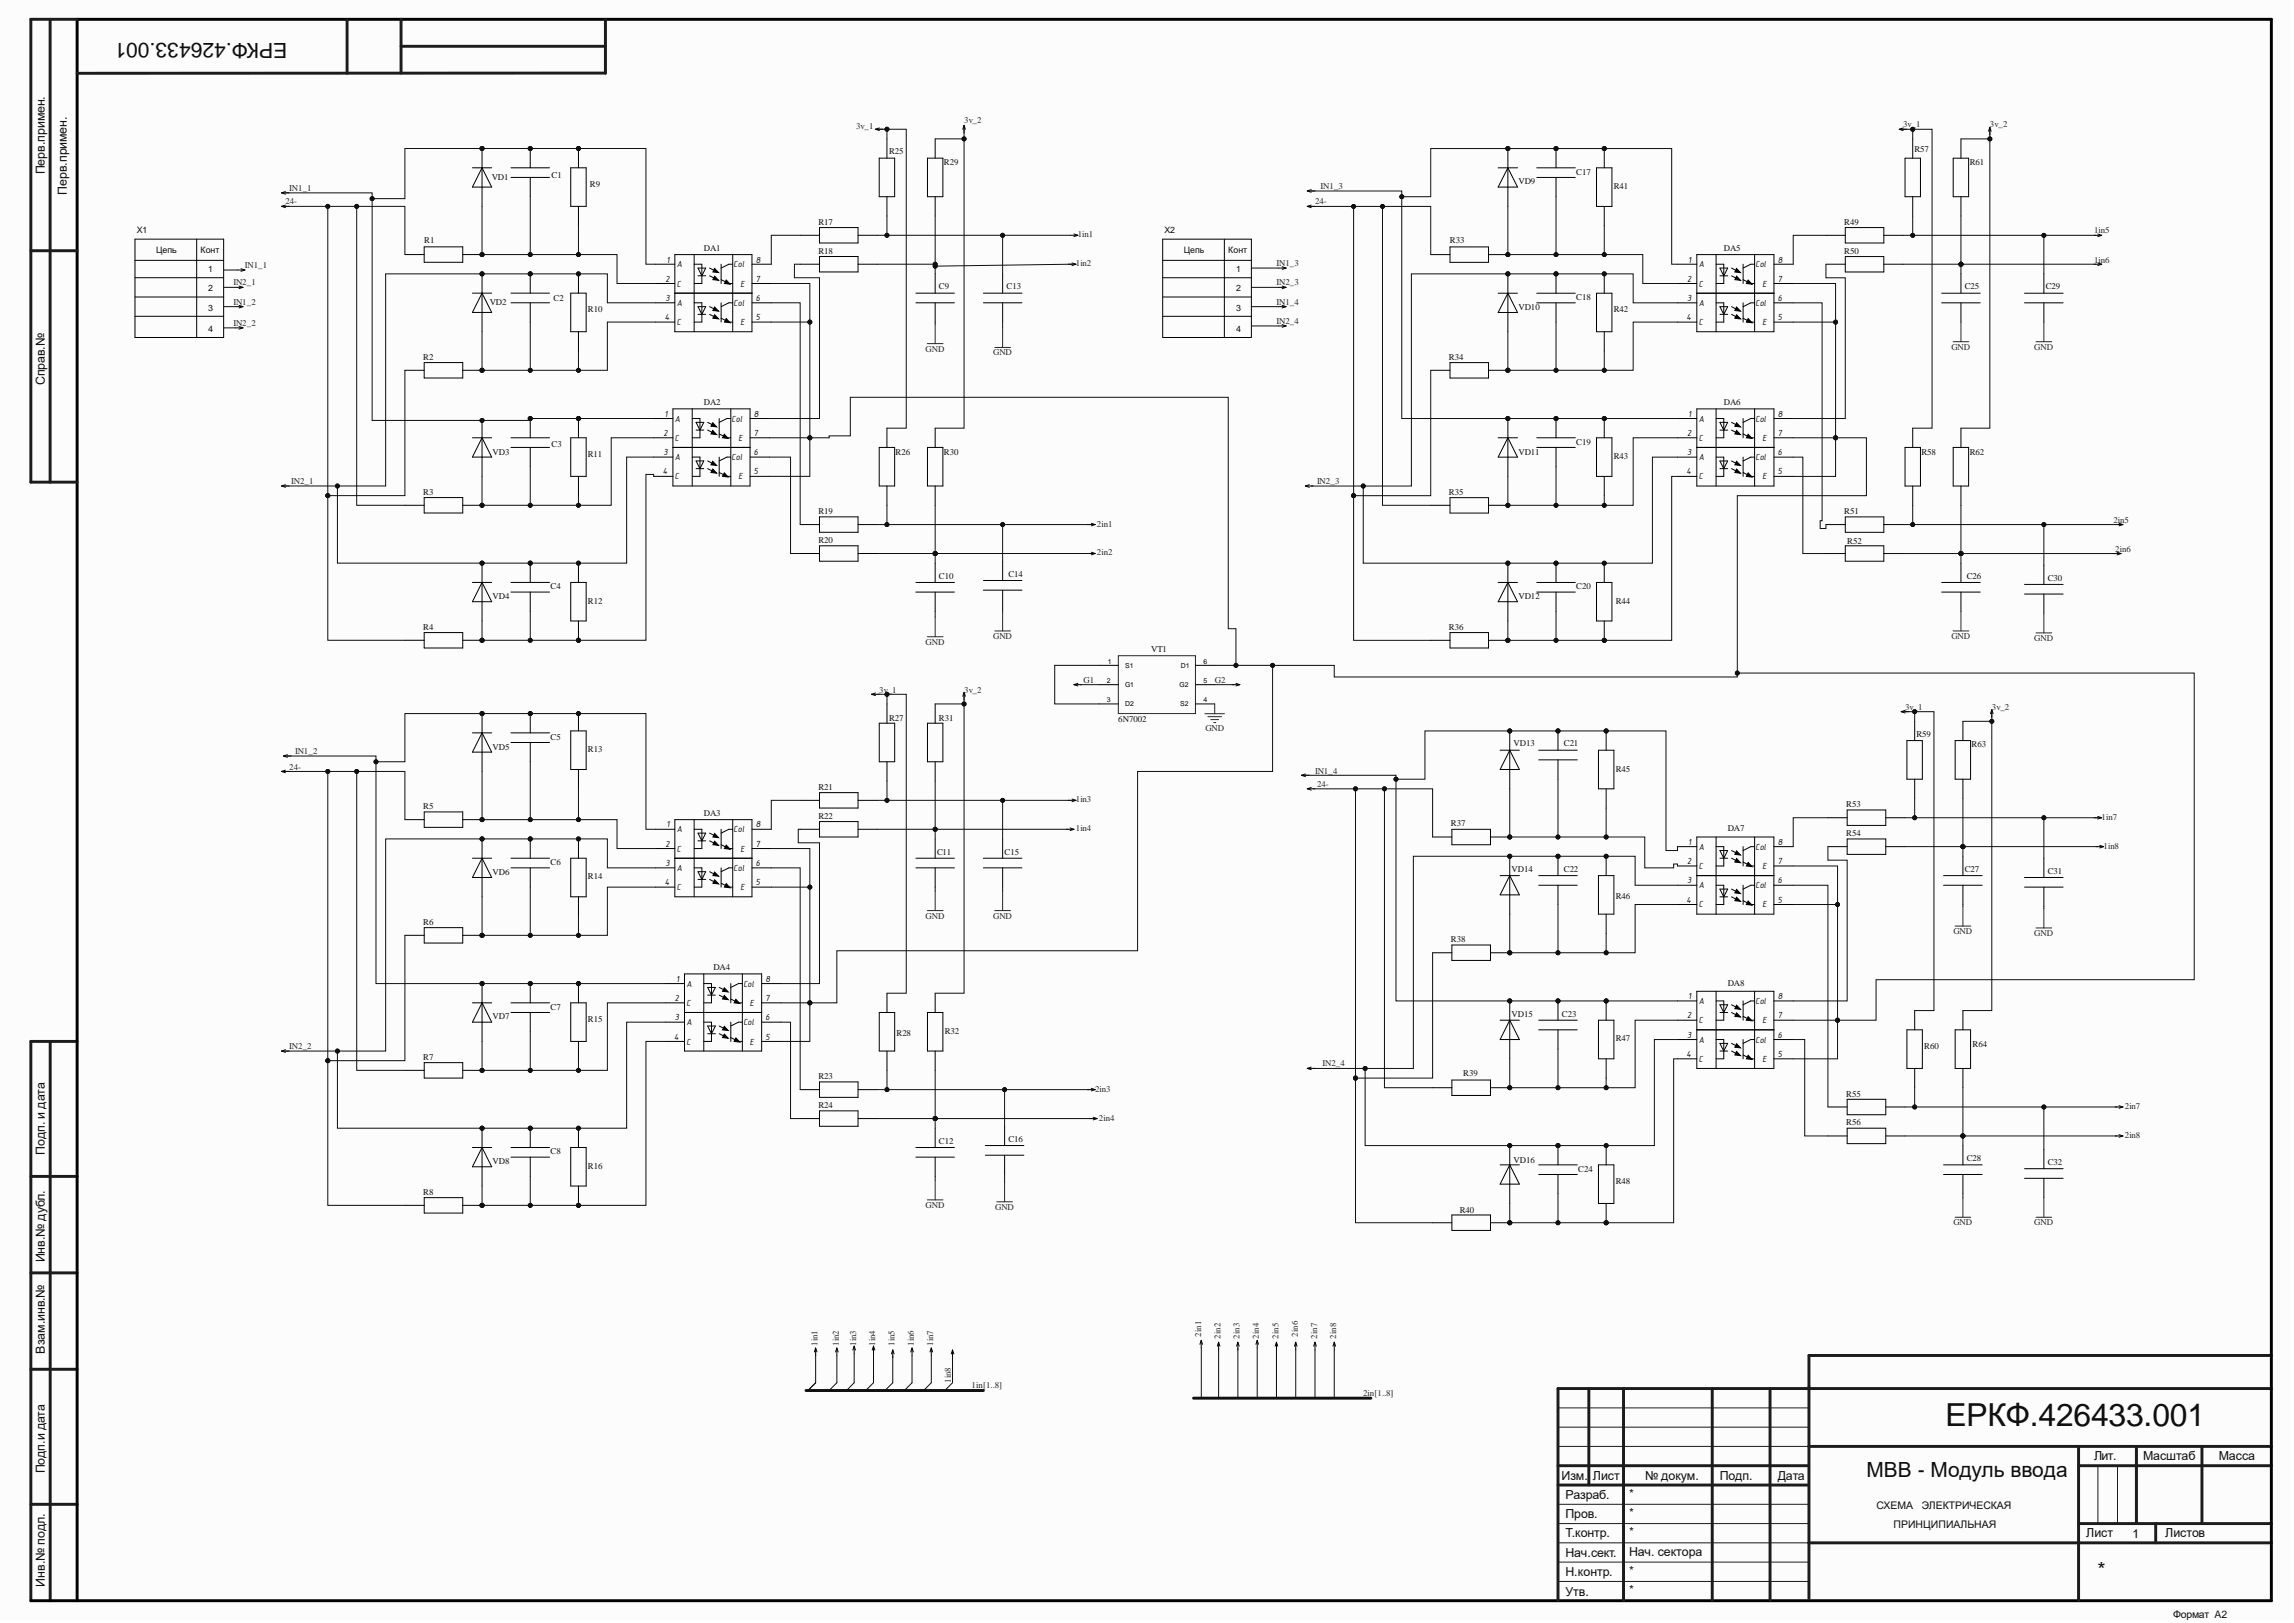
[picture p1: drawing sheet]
<svg xmlns="http://www.w3.org/2000/svg" width="594mm" height="420mm" viewBox="0 0 594 420" stroke-linecap="round" stroke-linejoin="round" font-family="sans-serif">
<defs><g id="words">
<text font-size="8.2" fill="#0e0e0e" x="503.5" y="369.2">ЕРКФ.426433.001</text>
<g font-size="5.4" fill="#0e0e0e">
<text x="74.4" y="11.2" transform="rotate(-180 74.4 11.2)">ЕРКФ.426433.001</text>
<text x="483.1" y="382.3">МВВ - Модуль ввода</text>
<text x="542.9" y="408.2">*</text>
</g>
<g font-size="3.2" fill="#0e0e0e">
<text x="11.6" y="45.1" transform="rotate(-90 11.6 45.1)">Перв.примен.</text>
<text x="17.3" y="50.5" transform="rotate(-90 17.3 50.5)">Перв.примен.</text>
<text x="11.6" y="99.7" transform="rotate(-90 11.6 99.7)">Справ.№</text>
<text x="11.6" y="298.9" transform="rotate(-90 11.6 298.9)">Подп. и дата</text>
<text x="11.6" y="326.8" transform="rotate(-90 11.6 326.8)">Инв.№ дубл.</text>
<text x="11.6" y="350.4" transform="rotate(-90 11.6 350.4)">Взам.инв.№</text>
<text x="11.6" y="381.4" transform="rotate(-90 11.6 381.4)">Подп.и дата</text>
<text x="404.2" y="383">Изм.</text>
<text x="412.3" y="383">Лист</text>
<text x="425.8" y="383">№ докум.</text>
<text x="445.1" y="383">Подп.</text>
<text x="460.1" y="383">Дата</text>
<text x="542" y="378">Лит.</text>
<text x="554.7" y="378">Масштаб</text>
<text x="574.3" y="378">Масса</text>
<text x="405.2" y="388">Разраб.</text>
<text x="421.7" y="387.8">*</text>
<text x="405.2" y="393">Пров.</text>
<text x="421.7" y="392.8">*</text>
<text x="405.2" y="398">Т.контр.</text>
<text x="421.7" y="397.7">*</text>
<text x="540" y="398">Лист</text>
<text x="552" y="398.2">1</text>
<text x="560.4" y="398">Листов</text>
<text x="405.2" y="403">Нач.сект.</text>
<text x="421.7" y="407.7">*</text>
<text x="421.7" y="402.7">Нач. сектора</text>
<text x="11.6" y="410.8" transform="rotate(-90 11.6 410.8)">Инв.№ подл.</text>
<text x="405.2" y="413">Утв.</text>
<text x="405.2" y="408.1">Н.контр.</text>
<text x="421.7" y="412.7">*</text>
</g>
<g font-size="2.7" fill="#0e0e0e">
<text x="485.7" y="390.6">СХЕМА</text>
<text x="490.1" y="395.5">ПРИНЦИПИАЛЬНАЯ</text>
<text x="497.4" y="390.6">ЭЛЕКТРИЧЕСКАЯ</text>
<text x="562.4" y="418.8">Формат A2</text>
</g>
<g font-size="2.3" fill="#262626">
<text x="221.6" y="33.5">3v_1</text>
<text x="249.5" y="31.9">3v_2</text>
<text x="492.5" y="33">3v_1</text>
<text x="515" y="33">3v_2</text>
<text x="73.9" y="52.9">24-</text>
<text x="74.9" y="49.4">IN1_1</text>
<text x="340.4" y="52.9">24-</text>
<text x="341.8" y="48.9">IN1_3</text>
<text x="278.9" y="61.4">1in1</text>
<text x="542" y="60.4">1in5</text>
<text x="63.4" y="69.4">IN1_1</text>
<text x="278.4" y="68.9">1in2</text>
<text x="330.4" y="68.9">IN1_3</text>
<text x="542" y="68">1in6</text>
<text x="60.4" y="73.9">IN2_1</text>
<text x="330.4" y="73.9">IN2_3</text>
<text x="60.4" y="78.9">IN1_2</text>
<text x="330.4" y="78.9">IN1_4</text>
<text x="330.4" y="83.9">IN2_4</text>
<text x="60.4" y="84.4">IN2_2</text>
<text x="239.6" y="91">GND</text>
<text x="257" y="92">GND</text>
<text x="505.1" y="90.5">GND</text>
<text x="526.5" y="90.5">GND</text>
<text x="75.4" y="125.4">IN2_1</text>
<text x="340.9" y="125.4">IN2_3</text>
<text x="283.9" y="136.3">2in1</text>
<text x="547" y="135.3">2in5</text>
<text x="283.9" y="143.8">2in2</text>
<text x="547.5" y="142.8">2in6</text>
<text x="239.6" y="166.9">GND</text>
<text x="257" y="165.4">GND</text>
<text x="505.1" y="165.4">GND</text>
<text x="526.5" y="165.9">GND</text>
<text x="227.6" y="179.3">3v_1</text>
<text x="249.5" y="179.3">3v_2</text>
<text x="280.5" y="176.8">G1</text>
<text x="314.4" y="176.8">G2</text>
<text x="493.1" y="183.8">3v_1</text>
<text x="515.5" y="183.8">3v_2</text>
<text x="312" y="189.4">GND</text>
<text x="76.4" y="195.2">IN1_2</text>
<text x="74.9" y="199.2">24-</text>
<text x="340.4" y="200.3">IN1_4</text>
<text x="340.9" y="203.7">24-</text>
<text x="278.4" y="207.7">1in3</text>
<text x="278.4" y="215.2">1in4</text>
<text x="543.9" y="212.2">1in7</text>
<text x="544.4" y="219.7">1in8</text>
<text x="239.6" y="237.8">GND</text>
<text x="257" y="237.8">GND</text>
<text x="505.6" y="241.8">GND</text>
<text x="526.5" y="242.3">GND</text>
<text x="74.9" y="271.6">IN2_2</text>
<text x="342.3" y="276.1">IN2_4</text>
<text x="283.4" y="282.6">2in3</text>
<text x="549.9" y="287.1">2in7</text>
<text x="284.4" y="290.1">2in4</text>
<text x="549.9" y="294.6">2in8</text>
<text x="239.6" y="312.7">GND</text>
<text x="257.6" y="313.2">GND</text>
<text x="505.6" y="317.2">GND</text>
<text x="526.5" y="317.2">GND</text>
<text x="310.9" y="346" transform="rotate(-90 310.9 346)">2in1</text>
<text x="315.9" y="346.5" transform="rotate(-90 315.9 346.5)">2in2</text>
<text x="320.8" y="346.5" transform="rotate(-90 320.8 346.5)">2in3</text>
<text x="325.8" y="346.5" transform="rotate(-90 325.8 346.5)">2in4</text>
<text x="330.9" y="346.5" transform="rotate(-90 330.9 346.5)">2in5</text>
<text x="335.9" y="346" transform="rotate(-90 335.9 346)">2in6</text>
<text x="340.9" y="346.5" transform="rotate(-90 340.9 346.5)">2in7</text>
<text x="345.9" y="346.5" transform="rotate(-90 345.9 346.5)">2in8</text>
<text x="211.6" y="348.5" transform="rotate(-90 211.6 348.5)">1in1</text>
<text x="217.1" y="348.5" transform="rotate(-90 217.1 348.5)">1in2</text>
<text x="221.6" y="348.5" transform="rotate(-90 221.6 348.5)">1in3</text>
<text x="226.5" y="348.5" transform="rotate(-90 226.5 348.5)">1in4</text>
<text x="231.5" y="348.5" transform="rotate(-90 231.5 348.5)">1in5</text>
<text x="236.5" y="348.5" transform="rotate(-90 236.5 348.5)">1in6</text>
<text x="241.5" y="348.5" transform="rotate(-90 241.5 348.5)">1in7</text>
<text x="246.1" y="358" transform="rotate(-90 246.1 358)">1in8</text>
<text x="251.5" y="359.4">1in[1..8]</text>
<text x="352.8" y="361.5">2in[1..8]</text>
</g>
<g font-size="2.3" fill="#0e0e0e">
<text x="230.1" y="40">R25</text>
<text x="495.5" y="39.5">R57</text>
<text x="127.3" y="46.5">VD1</text>
<text x="142.7" y="46">C1</text>
<text x="244.3" y="42.8">R29</text>
<text x="393" y="47.8">VD9</text>
<text x="408" y="45.2">C17</text>
<text x="509.8" y="42.8">R61</text>
<text x="152.7" y="48.4">R9</text>
<text x="417.7" y="48.9">R41</text>
<text x="211.8" y="58.2">R17</text>
<text x="477.3" y="58.2">R49</text>
<text x="35.4" y="60.4">Х1</text>
<text x="40.4" y="65.4">Цепь</text>
<text x="51.9" y="65.4">Конт</text>
<text x="109.8" y="62.9">R1</text>
<text x="182.2" y="64.9">DA1</text>
<text x="211.8" y="65.7">R18</text>
<text x="301.4" y="60.4">Х2</text>
<text x="306.4" y="65.4">Цепь</text>
<text x="317.9" y="65.4">Конт</text>
<text x="375.3" y="62.9">R33</text>
<text x="446.2" y="64.9">DA5</text>
<text x="477.3" y="65.7">R50</text>
<text x="53.9" y="70.4">1</text>
<text x="319.9" y="70.4">1</text>
<text x="53.9" y="75.4">2</text>
<text x="143.2" y="77.9">C2</text>
<text x="243" y="74.9">C9</text>
<text x="260.5" y="74.9">C13</text>
<text x="319.9" y="75.4">2</text>
<text x="408" y="77.7">C18</text>
<text x="508.5" y="74.9">C25</text>
<text x="529.5" y="74.9">C29</text>
<text x="53.9" y="80.4">3</text>
<text x="126.7" y="78.9">VD2</text>
<text x="152.2" y="80.9">R10</text>
<text x="319.9" y="80.4">3</text>
<text x="393" y="80.2">VD10</text>
<text x="417.7" y="80.9">R42</text>
<text x="53.9" y="85.9">4</text>
<text x="319.9" y="85.9">4</text>
<text x="109.5" y="93.2">R2</text>
<text x="375" y="93.2">R34</text>
<text x="182.2" y="104.9">DA2</text>
<text x="446.2" y="104.9">DA6</text>
<text x="127.5" y="117.7">VD3</text>
<text x="142.7" y="115.8">C3</text>
<text x="152.2" y="118.3">R11</text>
<text x="231.8" y="117.7">R26</text>
<text x="244.3" y="117.7">R30</text>
<text x="393" y="117.7">VD11</text>
<text x="408" y="115.1">C19</text>
<text x="417.7" y="118.9">R43</text>
<text x="497.3" y="117.7">R58</text>
<text x="509.8" y="117.7">R62</text>
<text x="109.5" y="128.1">R3</text>
<text x="375" y="128.1">R35</text>
<text x="211.8" y="133.1">R19</text>
<text x="477.3" y="133.1">R51</text>
<text x="211.8" y="140.6">R20</text>
<text x="478.1" y="140.8">R52</text>
<text x="243" y="149.8">C10</text>
<text x="261" y="149.3">C14</text>
<text x="509" y="149.8">C26</text>
<text x="127.5" y="155.1">VD4</text>
<text x="142.5" y="152.6">C4</text>
<text x="393" y="155.1">VD12</text>
<text x="408" y="152.6">C20</text>
<text x="530" y="150.3">C30</text>
<text x="152.2" y="156.3">R12</text>
<text x="418.2" y="156.3">R44</text>
<text x="109.5" y="163.1">R4</text>
<text x="375" y="163.1">R36</text>
<text x="297.9" y="168.7">VT1</text>
<text x="142.5" y="191.6">C5</text>
<text x="230.1" y="186.7">R27</text>
<text x="243" y="186.7">R31</text>
<text x="289.4" y="186.8">6N7002</text>
<text x="496" y="190.7">R59</text>
<text x="127.5" y="194.1">VD5</text>
<text x="152.2" y="194.8">R13</text>
<text x="391.7" y="193.2">VD13</text>
<text x="404.8" y="193.2">C21</text>
<text x="510.3" y="193.5">R63</text>
<text x="418.2" y="199.8">R45</text>
<text x="109.5" y="209.5">R5</text>
<text x="211.8" y="204.5">R21</text>
<text x="477.8" y="209">R53</text>
<text x="182.2" y="211.2">DA3</text>
<text x="211.8" y="211.9">R22</text>
<text x="375.5" y="214">R37</text>
<text x="447.2" y="215.2">DA7</text>
<text x="242.5" y="221.2">C11</text>
<text x="260" y="221.2">C15</text>
<text x="477.8" y="216.4">R54</text>
<text x="127.5" y="226.5">VD6</text>
<text x="142.5" y="223.9">C6</text>
<text x="152.2" y="227.6">R14</text>
<text x="391.2" y="225.7">VD14</text>
<text x="404.8" y="225.7">C22</text>
<text x="508.5" y="225.7">C27</text>
<text x="530" y="226.2">C31</text>
<text x="418.2" y="232.6">R46</text>
<text x="109.5" y="239.4">R6</text>
<text x="375.5" y="243.9">R38</text>
<text x="184.6" y="251.2">DA4</text>
<text x="447.2" y="255.1">DA8</text>
<text x="127.5" y="263.9">VD7</text>
<text x="142.5" y="261.4">C7</text>
<text x="391.2" y="263.2">VD15</text>
<text x="404.2" y="263.2">C23</text>
<text x="152.2" y="264.6">R15</text>
<text x="232" y="268.1">R28</text>
<text x="244.5" y="267.6">R32</text>
<text x="418.2" y="269.6">R47</text>
<text x="109.5" y="274.3">R7</text>
<text x="498" y="271.6">R60</text>
<text x="510.5" y="271.1">R64</text>
<text x="211.8" y="279.4">R23</text>
<text x="378.7" y="278.6">R39</text>
<text x="211.8" y="286.8">R24</text>
<text x="477.8" y="283.9">R55</text>
<text x="477.8" y="291.3">R56</text>
<text x="142.5" y="298.8">C8</text>
<text x="243" y="296">C12</text>
<text x="261" y="295.6">C16</text>
<text x="127.5" y="301.4">VD8</text>
<text x="152.2" y="302.5">R16</text>
<text x="391.7" y="301">VD16</text>
<text x="408.5" y="303.4">C24</text>
<text x="509" y="300.6">C28</text>
<text x="530" y="301.5">C32</text>
<text x="109.5" y="309.3">R8</text>
<text x="418.2" y="306.5">R48</text>
<text x="377.8" y="314">R40</text>
</g>
<g font-size="2.3">
<text x="172.5" y="68">1</text>
<text x="175.2" y="69.2">A</text>
<text x="189.9" y="69.2">Col</text>
<text x="195.6" y="68">8</text>
<text x="436.9" y="68">1</text>
<text x="439.7" y="69.2">A</text>
<text x="454.4" y="69.2">Col</text>
<text x="460.1" y="68">8</text>
<text x="172.2" y="72.9">2</text>
<text x="172.2" y="77.9">3</text>
<text x="175.2" y="74.2">C</text>
<text x="191.6" y="74.2">E</text>
<text x="195.6" y="72.9">7</text>
<text x="195.6" y="77.9">6</text>
<text x="436.7" y="72.9">2</text>
<text x="436.7" y="77.9">3</text>
<text x="439.7" y="74.2">C</text>
<text x="456.1" y="74.2">E</text>
<text x="460.1" y="72.9">7</text>
<text x="460.1" y="77.9">6</text>
<text x="172" y="82.9">4</text>
<text x="175.2" y="79.2">A</text>
<text x="189.9" y="79.2">Col</text>
<text x="195.6" y="82.9">5</text>
<text x="436.5" y="82.9">4</text>
<text x="439.7" y="79.2">A</text>
<text x="454.4" y="79.2">Col</text>
<text x="460.1" y="82.9">5</text>
<text x="175.2" y="84.2">C</text>
<text x="191.6" y="84.2">E</text>
<text x="439.7" y="84.2">C</text>
<text x="456.1" y="84.2">E</text>
<text x="172" y="107.9">1</text>
<text x="195.1" y="107.9">8</text>
<text x="436.9" y="107.9">1</text>
<text x="460.1" y="107.9">8</text>
<text x="171.7" y="112.8">2</text>
<text x="174.7" y="109.1">A</text>
<text x="189.4" y="109.1">Col</text>
<text x="195.1" y="112.8">7</text>
<text x="436.7" y="112.8">2</text>
<text x="439.7" y="109.1">A</text>
<text x="454.4" y="109.1">Col</text>
<text x="460.1" y="112.8">7</text>
<text x="171.7" y="117.8">3</text>
<text x="174.7" y="114.1">C</text>
<text x="174.7" y="119.1">A</text>
<text x="189.4" y="119.1">Col</text>
<text x="191.1" y="114.1">E</text>
<text x="195.1" y="117.8">6</text>
<text x="436.7" y="117.8">3</text>
<text x="439.7" y="114.1">C</text>
<text x="439.7" y="119.1">A</text>
<text x="454.4" y="119.1">Col</text>
<text x="456.1" y="114.1">E</text>
<text x="460.1" y="117.8">6</text>
<text x="171.5" y="122.8">4</text>
<text x="174.7" y="124.1">C</text>
<text x="191.1" y="124.1">E</text>
<text x="195.1" y="122.8">5</text>
<text x="436.5" y="122.8">4</text>
<text x="439.7" y="124.1">C</text>
<text x="456.1" y="124.1">E</text>
<text x="460.1" y="122.8">5</text>
<text x="172.5" y="214.2">1</text>
<text x="175.2" y="215.5">A</text>
<text x="189.9" y="215.5">Col</text>
<text x="195.6" y="214.2">8</text>
<text x="172.2" y="219.2">2</text>
<text x="175.2" y="220.5">C</text>
<text x="191.6" y="220.5">E</text>
<text x="195.6" y="219.2">7</text>
<text x="436.9" y="218.7">1</text>
<text x="439.7" y="220">A</text>
<text x="454.4" y="220">Col</text>
<text x="460.1" y="218.7">8</text>
<text x="172.2" y="224.2">3</text>
<text x="175.2" y="225.5">A</text>
<text x="189.9" y="225.5">Col</text>
<text x="195.6" y="224.2">6</text>
<text x="436.7" y="223.7">2</text>
<text x="439.7" y="224.9">C</text>
<text x="456.1" y="224.9">E</text>
<text x="460.1" y="223.7">7</text>
<text x="172" y="229.2">4</text>
<text x="175.2" y="230.4">C</text>
<text x="191.6" y="230.4">E</text>
<text x="195.6" y="229.2">5</text>
<text x="436.5" y="233.7">4</text>
<text x="436.7" y="228.7">3</text>
<text x="439.7" y="229.9">A</text>
<text x="454.4" y="229.9">Col</text>
<text x="460.1" y="233.7">5</text>
<text x="460.1" y="228.7">6</text>
<text x="439.7" y="234.9">C</text>
<text x="456.1" y="234.9">E</text>
<text x="175" y="254.2">1</text>
<text x="177.7" y="255.5">A</text>
<text x="192.4" y="255.5">Col</text>
<text x="198.2" y="254.2">8</text>
<text x="174.7" y="259.2">2</text>
<text x="177.7" y="260.5">C</text>
<text x="194.1" y="260.5">E</text>
<text x="198.2" y="259.2">7</text>
<text x="436.7" y="263.7">2</text>
<text x="436.9" y="258.7">1</text>
<text x="439.7" y="259.9">A</text>
<text x="454.4" y="259.9">Col</text>
<text x="460.1" y="263.7">7</text>
<text x="460.1" y="258.7">8</text>
<text x="174.5" y="269.2">4</text>
<text x="174.7" y="264.2">3</text>
<text x="177.7" y="265.4">A</text>
<text x="192.4" y="265.4">Col</text>
<text x="198.2" y="269.2">5</text>
<text x="198.2" y="264.2">6</text>
<text x="436.7" y="268.7">3</text>
<text x="439.7" y="264.9">C</text>
<text x="439.7" y="269.9">A</text>
<text x="454.4" y="269.9">Col</text>
<text x="456.1" y="264.9">E</text>
<text x="460.1" y="268.7">6</text>
<text x="177.7" y="270.4">C</text>
<text x="194.1" y="270.4">E</text>
<text x="436.5" y="273.6">4</text>
<text x="439.7" y="274.9">C</text>
<text x="456.1" y="274.9">E</text>
<text x="460.1" y="273.6">5</text>
</g>
<g font-size="1.8">
<text x="286.7" y="171.9">1</text>
<text x="291.2" y="172.9">S1</text>
<text x="305.6" y="172.9">D1</text>
<text x="311.5" y="171.9">6</text>
<text x="286.5" y="176.8">2</text>
<text x="291.2" y="177.9">G1</text>
<text x="305.3" y="177.9">G2</text>
<text x="311.5" y="176.8">5</text>
<text x="286.5" y="181.8">3</text>
<text x="291.2" y="182.8">D2</text>
<text x="305.5" y="182.8">S2</text>
<text x="311.5" y="181.8">4</text>
</g>
</g></defs>
<g fill="#fcfcfc">
<path d="M0 0h592.8v419.4h-592.8z" fill-rule="evenodd"/>
<path d="M0 0h592.8v419.4h-592.8z" fill-rule="evenodd"/>
</g>
<g fill="none" stroke="#1c1c1c" stroke-width=".76">
<path d="M13 5v119.8M20 5h-12v119.8h12M89.8 5v14M103.8 5v13.9M103.8 12h52.9M156.7 18.9l-136.7 .1M156.7 5v14M8 64.9h12M13 269.6v144.8M20 269.6h-12v144.8M8 304.5h12M8 329.5h12"/>
<path d="M8 354.5h12M411.2 359.5v24.9M420.2 359.5v54.9M443.2 359.5v54.9M458.1 359.5v54.9M587.8 350.9h-119.6v62.9M587.9 359.5h-184.7v54.9M403.2 379.4h64.9M468.1 374.4h119.8M538 374.4v40M538 379.4h49.9M552.9 374.4v20"/>
<path d="M569.9 374.4v20M8 389.4h12M403.2 384.4h64.9M468.1 399.4h119.8M538 394.4h49.9M557.9 394.4v5"/>
</g>
<path d="M8 414.4h579.9v-409.4h-567.9v409.4" fill="none" stroke="#000" stroke-width=".76"/>
<path d="M403.2 374.4h64.9M403.2 364.5h64.9M403.2 369.5h64.9M543 379.4v15M548 379.4v15M403.2 394.4h64.9M403.2 399.4h64.9M403.2 389.4h64.9M403.2 409.4h64.9M403.2 404.4h64.9" fill="none" stroke="#1c1c1c" stroke-width=".26"/>
<circle cx="124.8" cy="65.9" r=".51" fill="#0e0e0e"/>
<circle cx="124.8" cy="65.9" r=".51" fill="none" stroke="#0e0e0e" stroke-width=".26"/>
<path d="M104.8 65.9h5M109.8 63.9h10v4h-10zM119.8 65.9h5" fill="none" stroke="#000" stroke-width=".26"/>
<circle cx="124.8" cy="65.9" r=".51" fill="#0e0e0e"/>
<circle cx="124.8" cy="65.9" r=".51" fill="none" stroke="#0e0e0e" stroke-width=".26"/>
<circle cx="137.2" cy="38.4" r=".51" fill="#0e0e0e"/>
<circle cx="137.2" cy="38.4" r=".51" fill="none" stroke="#0e0e0e" stroke-width=".26"/>
<path d="M137.2 38.4v5M132.2 45.9h10M132.2 43.4h10M137.2 45.9v5" fill="none" stroke="#000" stroke-width=".26"/>
<circle cx="137.2" cy="38.4" r=".51" fill="#0e0e0e"/>
<circle cx="137.2" cy="38.4" r=".51" fill="none" stroke="#0e0e0e" stroke-width=".26"/>
<circle cx="149.7" cy="38.4" r=".51" fill="#0e0e0e"/>
<circle cx="149.7" cy="38.4" r=".51" fill="none" stroke="#0e0e0e" stroke-width=".26"/>
<path d="M149.7 38.4v5M147.7 43.4h4v10h-4zM149.7 53.4v5" fill="none" stroke="#000" stroke-width=".26"/>
<circle cx="149.7" cy="38.4" r=".51" fill="#0e0e0e"/>
<circle cx="149.7" cy="38.4" r=".51" fill="none" stroke="#0e0e0e" stroke-width=".26"/>
<circle cx="124.8" cy="38.4" r=".51" fill="#0e0e0e"/>
<circle cx="124.8" cy="38.4" r=".51" fill="none" stroke="#0e0e0e" stroke-width=".26"/>
<path d="M124.8 38.4v15M122.3 43.4h5M124.8 43.4l2.5 5h-5z" fill="none" stroke="#000" stroke-width=".26"/>
<circle cx="124.8" cy="38.4" r=".51" fill="#0e0e0e"/>
<circle cx="124.8" cy="38.4" r=".51" fill="none" stroke="#0e0e0e" stroke-width=".26"/>
<circle cx="124.8" cy="95.9" r=".51" fill="#0e0e0e"/>
<circle cx="124.8" cy="95.9" r=".51" fill="none" stroke="#0e0e0e" stroke-width=".26"/>
<path d="M104.8 95.9h5M109.8 93.9h10v4h-10zM119.8 95.9h5" fill="none" stroke="#000" stroke-width=".26"/>
<circle cx="124.8" cy="95.9" r=".51" fill="#0e0e0e"/>
<circle cx="124.8" cy="95.9" r=".51" fill="none" stroke="#0e0e0e" stroke-width=".26"/>
<circle cx="137.2" cy="70.9" r=".51" fill="#0e0e0e"/>
<circle cx="137.2" cy="70.9" r=".51" fill="none" stroke="#0e0e0e" stroke-width=".26"/>
<path d="M132.2 78.4h10M132.2 75.9h10M137.2 70.9v5M137.2 78.4v5" fill="none" stroke="#000" stroke-width=".26"/>
<circle cx="137.2" cy="70.9" r=".51" fill="#0e0e0e"/>
<circle cx="137.2" cy="70.9" r=".51" fill="none" stroke="#0e0e0e" stroke-width=".26"/>
<path d="M147.7 75.9h4v10h-4zM149.7 70.9v5M149.7 85.9v5" fill="none" stroke="#000" stroke-width=".26"/>
<circle cx="124.8" cy="70.9" r=".51" fill="#0e0e0e"/>
<circle cx="124.8" cy="70.9" r=".51" fill="none" stroke="#0e0e0e" stroke-width=".26"/>
<path d="M122.3 75.9h5M124.8 75.9l2.5 5h-5zM124.8 70.9v15" fill="none" stroke="#000" stroke-width=".26"/>
<circle cx="124.8" cy="70.9" r=".51" fill="#0e0e0e"/>
<circle cx="124.8" cy="70.9" r=".51" fill="none" stroke="#0e0e0e" stroke-width=".26"/>
<g fill="none" stroke="#000" stroke-width=".26">
<path d="M229.6 36v4.9M242 36v4.9M212.1 58.9h10v4h-10zM227.6 40.9h4v10h-4zM229.6 50.9v5M240 40.9h4v10h-4zM242 50.9v5M207.1 60.9h5M207.1 68.4h5M212.1 66.4h10v4h-10zM222.1 60.9h5M222.1 68.4h5"/>
<path d="M237 78.4h10M237 75.9h10M242 70.9v5M242 78.4v5M254.5 78.4h10M254.5 75.9h10M259.5 70.9v5M259.5 78.4v5"/>
</g>
<path d="M240 89h4.1M242 83.9v5.1M257.5 89.9h4M259.5 84.9v5" fill="none" stroke="#262626" stroke-width=".26"/>
<circle cx="124.8" cy="130.8" r=".51" fill="#0e0e0e"/>
<circle cx="124.8" cy="130.8" r=".51" fill="none" stroke="#0e0e0e" stroke-width=".26"/>
<path d="M104.8 130.8h5M109.8 128.8h10v4h-10zM119.8 130.8h5" fill="none" stroke="#000" stroke-width=".26"/>
<circle cx="124.8" cy="130.8" r=".51" fill="#0e0e0e"/>
<circle cx="124.8" cy="130.8" r=".51" fill="none" stroke="#0e0e0e" stroke-width=".26"/>
<circle cx="137.2" cy="108.3" r=".51" fill="#0e0e0e"/>
<circle cx="137.2" cy="108.3" r=".51" fill="none" stroke="#0e0e0e" stroke-width=".26"/>
<path d="M132.2 115.8h10M132.2 113.3h10M137.2 108.3v5M137.2 115.8v5" fill="none" stroke="#000" stroke-width=".26"/>
<circle cx="137.2" cy="108.3" r=".51" fill="#0e0e0e"/>
<circle cx="137.2" cy="108.3" r=".51" fill="none" stroke="#0e0e0e" stroke-width=".26"/>
<circle cx="149.7" cy="108.3" r=".51" fill="#0e0e0e"/>
<circle cx="149.7" cy="108.3" r=".51" fill="none" stroke="#0e0e0e" stroke-width=".26"/>
<path d="M147.7 113.3h4v10h-4zM149.7 108.3v5M149.7 123.3v5" fill="none" stroke="#000" stroke-width=".26"/>
<circle cx="149.7" cy="108.3" r=".51" fill="#0e0e0e"/>
<circle cx="149.7" cy="108.3" r=".51" fill="none" stroke="#0e0e0e" stroke-width=".26"/>
<path d="M122.3 113.3h5M124.8 113.3l2.5 5h-5zM124.8 108.3v15" fill="none" stroke="#000" stroke-width=".26"/>
<circle cx="124.8" cy="165.8" r=".51" fill="#0e0e0e"/>
<circle cx="124.8" cy="165.8" r=".51" fill="none" stroke="#0e0e0e" stroke-width=".26"/>
<path d="M104.8 165.8h5M109.8 163.8h10v4h-10zM119.8 165.8h5" fill="none" stroke="#000" stroke-width=".26"/>
<circle cx="124.8" cy="165.8" r=".51" fill="#0e0e0e"/>
<circle cx="124.8" cy="165.8" r=".51" fill="none" stroke="#0e0e0e" stroke-width=".26"/>
<circle cx="137.2" cy="145.8" r=".51" fill="#0e0e0e"/>
<circle cx="137.2" cy="145.8" r=".51" fill="none" stroke="#0e0e0e" stroke-width=".26"/>
<path d="M132.2 153.3h10M132.2 150.8h10M137.2 145.8v5M137.2 153.3v5" fill="none" stroke="#000" stroke-width=".26"/>
<circle cx="137.2" cy="145.8" r=".51" fill="#0e0e0e"/>
<circle cx="137.2" cy="145.8" r=".51" fill="none" stroke="#0e0e0e" stroke-width=".26"/>
<circle cx="149.7" cy="165.8" r=".51" fill="#0e0e0e"/>
<circle cx="149.7" cy="165.8" r=".51" fill="none" stroke="#0e0e0e" stroke-width=".26"/>
<path d="M147.7 150.8h4v10h-4zM149.7 160.8v5" fill="none" stroke="#000" stroke-width=".26"/>
<circle cx="149.7" cy="165.8" r=".51" fill="#0e0e0e"/>
<circle cx="149.7" cy="165.8" r=".51" fill="none" stroke="#0e0e0e" stroke-width=".26"/>
<path d="M149.7 145.8v5" fill="none" stroke="#000" stroke-width=".26"/>
<circle cx="124.8" cy="145.8" r=".51" fill="#0e0e0e"/>
<circle cx="124.8" cy="145.8" r=".51" fill="none" stroke="#0e0e0e" stroke-width=".26"/>
<path d="M122.3 150.8h5M124.8 150.8l2.5 5h-5zM124.8 145.8v15" fill="none" stroke="#000" stroke-width=".26"/>
<circle cx="124.8" cy="145.8" r=".51" fill="#0e0e0e"/>
<circle cx="124.8" cy="145.8" r=".51" fill="none" stroke="#0e0e0e" stroke-width=".26"/>
<g fill="none" stroke="#000" stroke-width=".26">
<path d="M169.7 68.4h5M169.7 73.4h5M169.7 78.4h5M174.7 75.9h19.9M174.7 65.9h19.9v20h-19.9zM179.7 68.4h2v5h-2M179.7 65.9v20M179.7 78.4h2v5h-2M180.6 71.4h2M180.6 69.4h2l-.9 2zM180.6 79.4h2l-.9 2zM183.6 69.4l2 1"/>
<path d="M183.6 71.4l2 1M183.6 79.4l2 1M185 69.5l1 1.1-1.5-.2zM185 71.5l1 1.1-1.5-.2zM185 79.5l1 1.1-1.5-.2zM186.6 72.4l2 1h1M186.6 68.4v5M186.6 78.4v5M188 72.5l1 1.1-1.5-.2zM189.6 68.4h-1l-2 1M189.6 65.9v20M189.6 78.4h-1l-2 1"/>
<path d="M194.6 68.4h5M194.6 73.4h5M194.6 78.4h5M169.7 83.4h5M180.6 81.4h2M183.6 81.4l2 1M185 81.5l1 1.1-1.5-.2zM186.6 82.4l2 1h1M188 82.5l1 1-1.5-.1zM194.6 83.4h5M169.2 108.3h5M169.2 113.3h5"/>
<path d="M169.2 118.3h5M174.2 105.8h19.9v20h-19.9zM174.2 115.8h19.9M179.2 108.3h2v5h-2M179.2 105.8v20M179.2 118.3h2v5h-2M180.2 111.3h1.9M180.2 109.3h1.9l-.9 2zM180.2 119.3h1.9l-.9 2zM183.2 109.3l1.9 1M183.2 111.3l1.9 1M183.2 119.3l1.9 1"/>
<path d="M184.5 109.4l1 1.1-1.5-.2zM184.5 111.4l1 1.1-1.5-.2zM184.5 119.4l1 1.1-1.5-.2zM186.1 112.3l2 1h1M186.1 108.3v5M186.1 118.3v5M187.5 112.4l1 1.1-1.5-.2zM189.1 108.3h-1l-2 1M189.1 105.8v20M189.1 118.3h-1l-2 1M194.1 108.3h5M194.1 113.3h5"/>
<path d="M194.1 118.3h5M227.6 115.8h4v10h-4zM229.6 110.8v5M240 115.8h4v10h-4zM242 110.8v5M169.2 123.3h5M180.2 121.3h1.9M183.2 121.3l1.9 1M184.5 121.4l1 1.1-1.5-.2zM186.1 122.3l2 1h1M187.5 122.4l1 1.1-1.5-.2zM194.1 123.3h5"/>
<path d="M207.1 135.8h5M212.1 133.8h10v4h-10zM222.1 135.8h5M229.6 125.8v5M242 125.8v5M207.1 143.3h5M212.1 141.3h10v4h-10zM222.1 143.3h5M237 153.3h10M237 150.8h10M242 145.8v5M242 153.3v5"/>
<path d="M254.5 152.8h10M254.5 150.3h10M259.5 145.3v5M259.5 152.8v5M284.5 172.2h4.9M284.5 177.2h4.9M309.4 172.2h5M309.4 177.2h5M284.5 182.2h4.9M309.4 182.2h5"/>
</g>
<path d="M242 159.8v5M259.5 158.3v5M240 164.8h4.1M257.5 163.3h4M289.4 169.8h20v14.9h-20zM311.9 184.8h5M312.6 185.5h3.6M313.4 186.3h2M314.1 187.1h.5M314.4 182.2v2.6" fill="none" stroke="#262626" stroke-width=".26"/>
<path d="M185 69.5l1 1.1-1.5-.2zM185 71.5l1 1.1-1.5-.2zM188 72.5l1 1.1-1.5-.2zM185 79.5l1 1.1-1.5-.2zM185 81.5l1 1.1-1.5-.2zM188 82.5l1 1-1.5-.1zM184.5 109.4l1 1.1-1.5-.2zM184.5 111.4l1 1.1-1.5-.2zM187.5 112.4l1 1.1-1.5-.2zM184.5 119.4l1 1.1-1.5-.2zM184.5 121.4l1 1.1-1.5-.2zM187.5 122.4l1 1.1-1.5-.2z" fill="#000"/>
<circle cx="390.3" cy="65.9" r=".51" fill="#0e0e0e"/>
<circle cx="390.3" cy="65.9" r=".51" fill="none" stroke="#0e0e0e" stroke-width=".26"/>
<path d="M370.3 65.9h5M375.3 63.9h10v4h-10zM385.3 65.9h5" fill="none" stroke="#000" stroke-width=".26"/>
<circle cx="390.3" cy="65.9" r=".51" fill="#0e0e0e"/>
<circle cx="390.3" cy="65.9" r=".51" fill="none" stroke="#0e0e0e" stroke-width=".26"/>
<circle cx="402.7" cy="38.5" r=".51" fill="#0e0e0e"/>
<circle cx="402.7" cy="38.5" r=".51" fill="none" stroke="#0e0e0e" stroke-width=".26"/>
<path d="M402.7 38.5v4.9M397.7 45.9h10M397.7 43.4h10M402.7 45.9v5" fill="none" stroke="#000" stroke-width=".26"/>
<circle cx="402.7" cy="38.5" r=".51" fill="#0e0e0e"/>
<circle cx="402.7" cy="38.5" r=".51" fill="none" stroke="#0e0e0e" stroke-width=".26"/>
<circle cx="415.2" cy="38.5" r=".51" fill="#0e0e0e"/>
<circle cx="415.2" cy="38.5" r=".51" fill="none" stroke="#0e0e0e" stroke-width=".26"/>
<path d="M415.2 38.5v4.9M413.2 43.4h4v10h-4zM415.2 53.4v5" fill="none" stroke="#000" stroke-width=".26"/>
<circle cx="415.2" cy="38.5" r=".51" fill="#0e0e0e"/>
<circle cx="415.2" cy="38.5" r=".51" fill="none" stroke="#0e0e0e" stroke-width=".26"/>
<circle cx="390.3" cy="38.5" r=".51" fill="#0e0e0e"/>
<circle cx="390.3" cy="38.5" r=".51" fill="none" stroke="#0e0e0e" stroke-width=".26"/>
<path d="M390.3 38.5v14.9M387.7 43.4h5.1M390.3 43.4l2.5 5h-5.1z" fill="none" stroke="#000" stroke-width=".26"/>
<circle cx="390.3" cy="38.5" r=".51" fill="#0e0e0e"/>
<circle cx="390.3" cy="38.5" r=".51" fill="none" stroke="#0e0e0e" stroke-width=".26"/>
<circle cx="390.3" cy="95.9" r=".51" fill="#0e0e0e"/>
<circle cx="390.3" cy="95.9" r=".51" fill="none" stroke="#0e0e0e" stroke-width=".26"/>
<path d="M370.3 95.9h5M375.3 93.9h10v4h-10zM385.3 95.9h5" fill="none" stroke="#000" stroke-width=".26"/>
<circle cx="390.3" cy="95.9" r=".51" fill="#0e0e0e"/>
<circle cx="390.3" cy="95.9" r=".51" fill="none" stroke="#0e0e0e" stroke-width=".26"/>
<circle cx="402.7" cy="70.9" r=".51" fill="#0e0e0e"/>
<circle cx="402.7" cy="70.9" r=".51" fill="none" stroke="#0e0e0e" stroke-width=".26"/>
<path d="M397.7 78.4h10M397.7 75.9h10M402.7 70.9v5M402.7 78.4v5" fill="none" stroke="#000" stroke-width=".26"/>
<circle cx="402.7" cy="70.9" r=".51" fill="#0e0e0e"/>
<circle cx="402.7" cy="70.9" r=".51" fill="none" stroke="#0e0e0e" stroke-width=".26"/>
<path d="M413.2 75.9h4v10h-4zM415.2 70.9v5M415.2 85.9v5" fill="none" stroke="#000" stroke-width=".26"/>
<circle cx="390.3" cy="70.9" r=".51" fill="#0e0e0e"/>
<circle cx="390.3" cy="70.9" r=".51" fill="none" stroke="#0e0e0e" stroke-width=".26"/>
<path d="M387.7 75.9h5.1M390.3 75.9l2.5 5h-5.1zM390.3 70.9v15" fill="none" stroke="#000" stroke-width=".26"/>
<circle cx="390.3" cy="70.9" r=".51" fill="#0e0e0e"/>
<circle cx="390.3" cy="70.9" r=".51" fill="none" stroke="#0e0e0e" stroke-width=".26"/>
<g fill="none" stroke="#000" stroke-width=".26">
<path d="M495 36v4.9M507.5 36v4.9M477.6 58.9h10v4h-10zM493.1 40.9h3.9v10h-3.9zM495 50.9v5M505.5 40.9h4v10h-4zM507.5 50.9v5M472.6 60.9h5M472.6 68.4h5M477.6 66.4h10v4h-10zM487.6 60.9h4.9M487.6 68.4h4.9"/>
<path d="M502.5 78.4h10M502.5 75.9h10M507.5 70.9v5M507.5 78.4v5M524 78.4h10M524 75.9h10M529 70.9v5M529 78.4v5"/>
</g>
<path d="M505.5 88.5h4.1M507.5 83.4v5.1M527 88.5h4M529 83.4v5.1" fill="none" stroke="#262626" stroke-width=".26"/>
<circle cx="390.3" cy="130.8" r=".51" fill="#0e0e0e"/>
<circle cx="390.3" cy="130.8" r=".51" fill="none" stroke="#0e0e0e" stroke-width=".26"/>
<path d="M370.3 130.8h5M375.3 128.8h10v4h-10zM385.3 130.8h5" fill="none" stroke="#000" stroke-width=".26"/>
<circle cx="390.3" cy="130.8" r=".51" fill="#0e0e0e"/>
<circle cx="390.3" cy="130.8" r=".51" fill="none" stroke="#0e0e0e" stroke-width=".26"/>
<circle cx="402.7" cy="108.3" r=".51" fill="#0e0e0e"/>
<circle cx="402.7" cy="108.3" r=".51" fill="none" stroke="#0e0e0e" stroke-width=".26"/>
<path d="M397.7 115.8h10M397.7 113.3h10M402.7 108.3v5M402.7 115.8v5" fill="none" stroke="#000" stroke-width=".26"/>
<circle cx="402.7" cy="108.3" r=".51" fill="#0e0e0e"/>
<circle cx="402.7" cy="108.3" r=".51" fill="none" stroke="#0e0e0e" stroke-width=".26"/>
<circle cx="415.2" cy="108.3" r=".51" fill="#0e0e0e"/>
<circle cx="415.2" cy="108.3" r=".51" fill="none" stroke="#0e0e0e" stroke-width=".26"/>
<path d="M413.2 113.3h4v10h-4zM415.2 108.3v5M415.2 123.3v5" fill="none" stroke="#000" stroke-width=".26"/>
<circle cx="415.2" cy="108.3" r=".51" fill="#0e0e0e"/>
<circle cx="415.2" cy="108.3" r=".51" fill="none" stroke="#0e0e0e" stroke-width=".26"/>
<circle cx="390.3" cy="108.3" r=".51" fill="#0e0e0e"/>
<circle cx="390.3" cy="108.3" r=".51" fill="none" stroke="#0e0e0e" stroke-width=".26"/>
<path d="M387.7 113.3h5.1M390.3 113.3l2.5 5h-5.1zM390.3 108.3v15" fill="none" stroke="#000" stroke-width=".26"/>
<circle cx="390.3" cy="108.3" r=".51" fill="#0e0e0e"/>
<circle cx="390.3" cy="108.3" r=".51" fill="none" stroke="#0e0e0e" stroke-width=".26"/>
<circle cx="390.3" cy="165.8" r=".51" fill="#0e0e0e"/>
<circle cx="390.3" cy="165.8" r=".51" fill="none" stroke="#0e0e0e" stroke-width=".26"/>
<path d="M370.3 165.8h5M375.3 163.8h10v4h-10zM385.3 165.8h5" fill="none" stroke="#000" stroke-width=".26"/>
<circle cx="390.3" cy="165.8" r=".51" fill="#0e0e0e"/>
<circle cx="390.3" cy="165.8" r=".51" fill="none" stroke="#0e0e0e" stroke-width=".26"/>
<circle cx="402.7" cy="145.8" r=".51" fill="#0e0e0e"/>
<circle cx="402.7" cy="145.8" r=".51" fill="none" stroke="#0e0e0e" stroke-width=".26"/>
<path d="M397.7 153.3h10M397.7 150.8h10M402.7 145.8v5M402.7 153.3v5" fill="none" stroke="#000" stroke-width=".26"/>
<circle cx="402.7" cy="145.8" r=".51" fill="#0e0e0e"/>
<circle cx="402.7" cy="145.8" r=".51" fill="none" stroke="#0e0e0e" stroke-width=".26"/>
<circle cx="415.2" cy="165.8" r=".51" fill="#0e0e0e"/>
<circle cx="415.2" cy="165.8" r=".51" fill="none" stroke="#0e0e0e" stroke-width=".26"/>
<path d="M413.2 150.8h4v10h-4zM415.2 160.8v5" fill="none" stroke="#000" stroke-width=".26"/>
<circle cx="415.2" cy="165.8" r=".51" fill="#0e0e0e"/>
<circle cx="415.2" cy="165.8" r=".51" fill="none" stroke="#0e0e0e" stroke-width=".26"/>
<path d="M415.2 145.8v5" fill="none" stroke="#000" stroke-width=".26"/>
<circle cx="390.3" cy="145.8" r=".51" fill="#0e0e0e"/>
<circle cx="390.3" cy="145.8" r=".51" fill="none" stroke="#0e0e0e" stroke-width=".26"/>
<path d="M387.7 150.8h5.1M390.3 150.8l2.5 5h-5.1zM390.3 145.8v15" fill="none" stroke="#000" stroke-width=".26"/>
<circle cx="390.3" cy="145.8" r=".51" fill="#0e0e0e"/>
<circle cx="390.3" cy="145.8" r=".51" fill="none" stroke="#0e0e0e" stroke-width=".26"/>
<g fill="none" stroke="#000" stroke-width=".26">
<path d="M434.2 68.4h5M434.2 73.4h5M434.2 78.4h5M439.2 75.9h19.9M439.2 65.9h19.9v20h-19.9zM444.2 68.4h1.9v5h-1.9M444.2 65.9v20M444.2 78.4h1.9v5h-1.9M445.1 71.4h2.1M445.1 69.4h2.1l-1.1 2zM445.1 79.4h2.1l-1.1 2zM448.1 69.4l2 1"/>
<path d="M448.1 71.4l2 1M448.1 79.4l2 1M449.5 69.5l1 1.1-1.5-.2zM449.5 71.5l1 1.1-1.5-.2zM449.5 79.5l1 1.1-1.5-.2zM451.1 72.4l2 1h1M451.1 68.4v5M451.1 78.4v5M452.5 72.5l1 1.1-1.5-.2zM454.1 68.4h-1l-2 1M454.1 65.9v20M454.1 78.4h-1l-2 1"/>
<path d="M459.1 68.4h5M459.1 73.4h5M459.1 78.4h5M434.2 83.4h5M445.1 81.4h2.1M448.1 81.4l2 1M449.5 81.5l1 1.1-1.5-.2zM451.1 82.4l2 1h1M452.5 82.5l1 1.1-1.5-.2zM459.1 83.4h5M434.2 108.3h5M434.2 113.3h5"/>
<path d="M434.2 118.3h5M439.2 105.9h19.9v19.9h-19.9zM439.2 115.8h19.9M444.2 105.9v19.9M444.2 108.3h1.9v5h-1.9M444.2 118.3h1.9v5h-1.9M445.1 111.3h2.1M445.1 109.3h2.1l-1.1 2zM445.1 119.3h2.1l-1.1 2zM448.1 109.3l2 1.1M448.1 111.3l2 1M448.1 119.3l2 1"/>
<path d="M449.5 109.4l1 1.1-1.5-.1zM449.5 111.4l1 1.1-1.5-.2zM449.5 119.4l1 1.1-1.5-.2zM451.1 108.3v5M451.1 118.3v5M451.1 112.3l2 1h1M452.5 112.4l1 1.1-1.5-.2zM454.1 105.9v19.9M454.1 108.3h-1l-2 1M454.1 118.3h-1l-2 1M459.1 108.3h5M459.1 113.3h5"/>
<path d="M459.1 118.3h5M493.1 115.8h3.9v10h-3.9zM495 110.8v5M505.5 115.8h4v10h-4zM507.5 110.8v5M434.2 123.3h5M445.1 121.3h2.1M448.1 121.3l2 1M449.5 121.4l1 1.1-1.5-.2zM451.1 122.3l2 1h1M452.5 122.4l1 1.1-1.5-.2zM459.1 123.3h5"/>
<path d="M472.6 135.8h5M477.6 133.8h10v4h-10zM487.6 135.8h4.9M495 125.8v5M507.5 125.8v5M472.6 143.3h5M477.6 141.3h10v4h-10zM487.6 143.3h4.9M502.5 153.3h10M502.5 150.8h10M507.5 145.8v5M507.5 153.3v5"/>
<path d="M524 153.8h10M524 151.3h10M529 146.3v5M529 153.8v5"/>
</g>
<path d="M507.5 158.3v5M529 158.8v5M505.5 163.3h4.1M527 163.8h4" fill="none" stroke="#262626" stroke-width=".26"/>
<path d="M449.5 69.5l1 1.1-1.5-.2zM449.5 71.5l1 1.1-1.5-.2zM452.5 72.5l1 1.1-1.5-.2zM449.5 79.5l1 1.1-1.5-.2zM449.5 81.5l1 1.1-1.5-.2zM452.5 82.5l1 1.1-1.5-.2zM449.5 109.4l1 1.1-1.5-.1zM449.5 111.4l1 1.1-1.5-.2zM452.5 112.4l1 1.1-1.5-.2zM449.5 119.4l1 1.1-1.5-.2zM449.5 121.4l1 1.1-1.5-.2zM452.5 122.4l1 1.1-1.5-.2z" fill="#000"/>
<circle cx="390.7" cy="216.7" r=".51" fill="#0e0e0e"/>
<circle cx="390.7" cy="216.7" r=".51" fill="none" stroke="#0e0e0e" stroke-width=".26"/>
<path d="M370.8 216.7h5M375.8 214.7h10v4h-10zM385.8 216.7h4.9" fill="none" stroke="#000" stroke-width=".26"/>
<circle cx="390.7" cy="216.7" r=".51" fill="#0e0e0e"/>
<circle cx="390.7" cy="216.7" r=".51" fill="none" stroke="#0e0e0e" stroke-width=".26"/>
<circle cx="403.2" cy="189.2" r=".51" fill="#0e0e0e"/>
<circle cx="403.2" cy="189.2" r=".51" fill="none" stroke="#0e0e0e" stroke-width=".26"/>
<path d="M398.2 196.7h10M398.2 194.2h10M403.2 189.2v5M403.2 196.7v5" fill="none" stroke="#000" stroke-width=".26"/>
<circle cx="403.2" cy="189.2" r=".51" fill="#0e0e0e"/>
<circle cx="403.2" cy="189.2" r=".51" fill="none" stroke="#0e0e0e" stroke-width=".26"/>
<circle cx="415.7" cy="189.2" r=".51" fill="#0e0e0e"/>
<circle cx="415.7" cy="189.2" r=".51" fill="none" stroke="#0e0e0e" stroke-width=".26"/>
<path d="M413.7 194.2h4v10h-4zM415.7 189.2v5M415.7 204.2v5" fill="none" stroke="#000" stroke-width=".26"/>
<circle cx="415.7" cy="189.2" r=".51" fill="#0e0e0e"/>
<circle cx="415.7" cy="189.2" r=".51" fill="none" stroke="#0e0e0e" stroke-width=".26"/>
<circle cx="390.7" cy="189.2" r=".51" fill="#0e0e0e"/>
<circle cx="390.7" cy="189.2" r=".51" fill="none" stroke="#0e0e0e" stroke-width=".26"/>
<path d="M388.3 194.2h4.9M390.7 194.2l2.5 5h-4.9zM390.7 189.2v15" fill="none" stroke="#000" stroke-width=".26"/>
<circle cx="390.7" cy="189.2" r=".51" fill="#0e0e0e"/>
<circle cx="390.7" cy="189.2" r=".51" fill="none" stroke="#0e0e0e" stroke-width=".26"/>
<circle cx="390.7" cy="246.6" r=".51" fill="#0e0e0e"/>
<circle cx="390.7" cy="246.6" r=".51" fill="none" stroke="#0e0e0e" stroke-width=".26"/>
<path d="M370.8 246.6h5M375.8 244.6h10v4h-10zM385.8 246.6h4.9" fill="none" stroke="#000" stroke-width=".26"/>
<circle cx="390.7" cy="246.6" r=".51" fill="#0e0e0e"/>
<circle cx="390.7" cy="246.6" r=".51" fill="none" stroke="#0e0e0e" stroke-width=".26"/>
<circle cx="403.2" cy="221.7" r=".51" fill="#0e0e0e"/>
<circle cx="403.2" cy="221.7" r=".51" fill="none" stroke="#0e0e0e" stroke-width=".26"/>
<path d="M398.2 229.2h10M398.2 226.7h10M403.2 221.7v5M403.2 229.2v5" fill="none" stroke="#000" stroke-width=".26"/>
<circle cx="403.2" cy="221.7" r=".51" fill="#0e0e0e"/>
<circle cx="403.2" cy="221.7" r=".51" fill="none" stroke="#0e0e0e" stroke-width=".26"/>
<path d="M413.7 226.7h4v10h-4zM415.7 221.7v5M415.7 236.7v4.9" fill="none" stroke="#000" stroke-width=".26"/>
<circle cx="390.7" cy="221.7" r=".51" fill="#0e0e0e"/>
<circle cx="390.7" cy="221.7" r=".51" fill="none" stroke="#0e0e0e" stroke-width=".26"/>
<path d="M388.3 226.7h4.9M390.7 226.7l2.5 5h-4.9zM390.7 221.7v15" fill="none" stroke="#000" stroke-width=".26"/>
<circle cx="390.7" cy="221.7" r=".51" fill="#0e0e0e"/>
<circle cx="390.7" cy="221.7" r=".51" fill="none" stroke="#0e0e0e" stroke-width=".26"/>
<g fill="none" stroke="#000" stroke-width=".26">
<path d="M493.5 191.7h4v10h-4zM495.5 186.7v5M506 191.7h4v10h-4zM508 186.7v5M473.1 211.7h5M473.1 219.2h5M478.1 209.7h10v4h-10zM478.1 217.2h10v4h-10zM488.1 211.7h5M488.1 219.2h5M495.5 201.7v5M508 201.7v5"/>
<path d="M503 229.2h10M503 226.7h10M508 221.7v5M508 229.2v5M524 229.7h10M524 227.2h10M529 222.2v5M529 229.7v5"/>
</g>
<path d="M506 239.7h4.1M508 234.7v5M529 235.2v5M527 240.2h4" fill="none" stroke="#262626" stroke-width=".26"/>
<circle cx="390.7" cy="281.6" r=".51" fill="#0e0e0e"/>
<circle cx="390.7" cy="281.6" r=".51" fill="none" stroke="#0e0e0e" stroke-width=".26"/>
<path d="M375.8 279.6h10v4h-10zM370.8 281.6h5M385.8 281.6h4.9" fill="none" stroke="#000" stroke-width=".26"/>
<circle cx="390.7" cy="281.6" r=".51" fill="#0e0e0e"/>
<circle cx="390.7" cy="281.6" r=".51" fill="none" stroke="#0e0e0e" stroke-width=".26"/>
<circle cx="403.2" cy="259.1" r=".51" fill="#0e0e0e"/>
<circle cx="403.2" cy="259.1" r=".51" fill="none" stroke="#0e0e0e" stroke-width=".26"/>
<path d="M403.2 259.1v5M398.2 266.6h10M398.2 264.1h10M403.2 266.6v5" fill="none" stroke="#000" stroke-width=".26"/>
<circle cx="403.2" cy="259.1" r=".51" fill="#0e0e0e"/>
<circle cx="403.2" cy="259.1" r=".51" fill="none" stroke="#0e0e0e" stroke-width=".26"/>
<circle cx="415.7" cy="259.1" r=".51" fill="#0e0e0e"/>
<circle cx="415.7" cy="259.1" r=".51" fill="none" stroke="#0e0e0e" stroke-width=".26"/>
<path d="M415.7 259.1v5M413.7 264.1h4v10h-4zM415.7 274.1v5" fill="none" stroke="#000" stroke-width=".26"/>
<circle cx="415.7" cy="259.1" r=".51" fill="#0e0e0e"/>
<circle cx="415.7" cy="259.1" r=".51" fill="none" stroke="#0e0e0e" stroke-width=".26"/>
<circle cx="390.7" cy="259.1" r=".51" fill="#0e0e0e"/>
<circle cx="390.7" cy="259.1" r=".51" fill="none" stroke="#0e0e0e" stroke-width=".26"/>
<path d="M390.7 259.1v15M388.3 264.1h4.9M390.7 264.1l2.5 5h-4.9z" fill="none" stroke="#000" stroke-width=".26"/>
<circle cx="390.7" cy="259.1" r=".51" fill="#0e0e0e"/>
<circle cx="390.7" cy="259.1" r=".51" fill="none" stroke="#0e0e0e" stroke-width=".26"/>
<circle cx="390.7" cy="316.5" r=".51" fill="#0e0e0e"/>
<circle cx="390.7" cy="316.5" r=".51" fill="none" stroke="#0e0e0e" stroke-width=".26"/>
<path d="M370.8 316.5h5M375.8 314.5h10v4h-10zM385.8 316.5h4.9" fill="none" stroke="#000" stroke-width=".26"/>
<circle cx="390.7" cy="316.5" r=".51" fill="#0e0e0e"/>
<circle cx="390.7" cy="316.5" r=".51" fill="none" stroke="#0e0e0e" stroke-width=".26"/>
<circle cx="403.2" cy="296.6" r=".51" fill="#0e0e0e"/>
<circle cx="403.2" cy="296.6" r=".51" fill="none" stroke="#0e0e0e" stroke-width=".26"/>
<path d="M403.2 296.6v5M398.2 304.1h10M398.2 301.6h10M403.2 304.1v4.9" fill="none" stroke="#000" stroke-width=".26"/>
<circle cx="403.2" cy="296.6" r=".51" fill="#0e0e0e"/>
<circle cx="403.2" cy="296.6" r=".51" fill="none" stroke="#0e0e0e" stroke-width=".26"/>
<circle cx="415.7" cy="316.5" r=".51" fill="#0e0e0e"/>
<circle cx="415.7" cy="316.5" r=".51" fill="none" stroke="#0e0e0e" stroke-width=".26"/>
<path d="M413.7 301.6h4v10h-4zM415.7 311.6v4.9" fill="none" stroke="#000" stroke-width=".26"/>
<circle cx="415.7" cy="316.5" r=".51" fill="#0e0e0e"/>
<circle cx="415.7" cy="316.5" r=".51" fill="none" stroke="#0e0e0e" stroke-width=".26"/>
<path d="M415.7 296.6v5" fill="none" stroke="#000" stroke-width=".26"/>
<circle cx="390.7" cy="296.6" r=".51" fill="#0e0e0e"/>
<circle cx="390.7" cy="296.6" r=".51" fill="none" stroke="#0e0e0e" stroke-width=".26"/>
<path d="M390.7 296.6v15M388.3 301.6h4.9M390.7 301.6l2.5 4.9h-4.9z" fill="none" stroke="#000" stroke-width=".26"/>
<circle cx="390.7" cy="296.6" r=".51" fill="#0e0e0e"/>
<circle cx="390.7" cy="296.6" r=".51" fill="none" stroke="#0e0e0e" stroke-width=".26"/>
<g fill="none" stroke="#000" stroke-width=".26">
<path d="M434.2 219.2h5M439.2 216.7h19.9v20h-19.9zM444.2 219.2h1.9v5h-1.9M444.2 216.7v20M451.1 219.2v5M454.1 219.2h-1l-2 1M454.1 216.7v20M459.1 219.2h5M434.2 224.2h5M434.2 229.2h5M434.2 234.2h5M439.2 226.7h19.9"/>
<path d="M444.2 229.2h1.9v5h-1.9M445.1 222.2h2.1M445.1 220.2h2.1l-1.1 2zM445.1 232.2h2.1M445.1 230.2h2.1l-1.1 2zM448.1 220.2l2 1M448.1 222.2l2 1M448.1 230.2l2 1M448.1 232.2l2 1M449.5 220.3l1 1.1-1.5-.2zM449.5 222.3l1 1-1.5-.1zM449.5 230.2l1 1.1-1.5-.1z"/>
<path d="M449.5 232.3l1 1-1.5-.1zM451.1 223.2l2 1h1M451.1 229.2v5M451.1 233.2l2 1h1M452.5 223.3l1 1.1-1.5-.2zM452.5 233.3l1 1-1.5-.1zM454.1 229.2h-1l-2 1M459.1 224.2h5M459.1 229.2h5M459.1 234.2h5M434.2 259.1h5M439.2 256.6h19.9v20h-19.9z"/>
<path d="M444.2 256.6v20M444.2 259.1h1.9v5h-1.9M451.1 259.1v5M454.1 256.6v20M454.1 259.1h-1l-2 1M459.1 259.1h5M434.2 264.1h5M434.2 269.1h5M434.2 274.1h5M439.2 266.6h19.9M444.2 269.1h1.9v5h-1.9M445.1 262.1h2.1"/>
<path d="M445.1 260.1h2.1l-1.1 2zM445.1 272.1h2.1M445.1 270.1h2.1l-1.1 2zM448.1 260.1l2 1M448.1 262.1l2 1M448.1 270.1l2 1M448.1 272.1l2 1M449.5 260.2l1 1.1-1.5-.2zM449.5 262.2l1 1.1-1.5-.2zM449.5 270.2l1 1.1-1.5-.2zM449.5 272.2l1 1.1-1.5-.2zM451.1 269.1v5"/>
<path d="M451.1 263.1l2 1h1M451.1 273.1l2 1h1M452.5 263.2l1 1.1-1.5-.2zM452.5 273.2l1 1.1-1.5-.2zM454.1 269.1h-1l-2 1M459.1 264.1h5M459.1 269.1h5M459.1 274.1h5M493.5 266.6h4v10h-4zM495.5 261.6v5M495.5 276.6v5M506 266.6h4v10h-4z"/>
<path d="M508 261.6v5M508 276.6v5M473.1 286.6h5M473.1 294.1h5M478.1 284.6h10v4h-10zM478.1 292.1h10v4h-10zM488.1 286.6h5M488.1 294.1h5M508 296.6v5M529 297.6v4.9M503 304.1h10M503 301.6h10"/>
<path d="M508 304.1v4.9M524 305h10M524 302.5h10M529 305v5.1"/>
</g>
<path d="M506 315.1h4.1M508 310.1v5M527 315.1h4M529 310.1v5" fill="none" stroke="#262626" stroke-width=".26"/>
<path d="M449.5 220.3l1 1.1-1.5-.2zM449.5 222.3l1 1-1.5-.1zM449.5 230.2l1 1.1-1.5-.1zM449.5 232.3l1 1-1.5-.1zM452.5 223.3l1 1.1-1.5-.2zM452.5 233.3l1 1-1.5-.1zM449.5 260.2l1 1.1-1.5-.2zM449.5 262.2l1 1.1-1.5-.2zM449.5 270.2l1 1.1-1.5-.2zM449.5 272.2l1 1.1-1.5-.2zM452.5 263.2l1 1.1-1.5-.2zM452.5 273.2l1 1.1-1.5-.2z" fill="#000"/>
<circle cx="124.8" cy="212.2" r=".51" fill="#0e0e0e"/>
<circle cx="124.8" cy="212.2" r=".51" fill="none" stroke="#0e0e0e" stroke-width=".26"/>
<path d="M104.8 212.2h5M109.8 210.2h10v4h-10zM119.8 212.2h5" fill="none" stroke="#000" stroke-width=".26"/>
<circle cx="124.8" cy="212.2" r=".51" fill="#0e0e0e"/>
<circle cx="124.8" cy="212.2" r=".51" fill="none" stroke="#0e0e0e" stroke-width=".26"/>
<circle cx="137.2" cy="184.7" r=".51" fill="#0e0e0e"/>
<circle cx="137.2" cy="184.7" r=".51" fill="none" stroke="#0e0e0e" stroke-width=".26"/>
<path d="M132.3 192.2h9.9M132.3 189.7h9.9M137.2 184.7v5M137.2 192.2v5" fill="none" stroke="#000" stroke-width=".26"/>
<circle cx="137.2" cy="184.7" r=".51" fill="#0e0e0e"/>
<circle cx="137.2" cy="184.7" r=".51" fill="none" stroke="#0e0e0e" stroke-width=".26"/>
<path d="M147.7 189.2h4v10h-4zM149.7 184.2v5M149.7 199.2v5" fill="none" stroke="#000" stroke-width=".26"/>
<circle cx="124.8" cy="184.7" r=".51" fill="#0e0e0e"/>
<circle cx="124.8" cy="184.7" r=".51" fill="none" stroke="#0e0e0e" stroke-width=".26"/>
<path d="M122.3 189.7h5M124.8 189.7l2.5 5h-5zM124.8 184.7v15" fill="none" stroke="#000" stroke-width=".26"/>
<circle cx="124.8" cy="184.7" r=".51" fill="#0e0e0e"/>
<circle cx="124.8" cy="184.7" r=".51" fill="none" stroke="#0e0e0e" stroke-width=".26"/>
<circle cx="124.8" cy="242.1" r=".51" fill="#0e0e0e"/>
<circle cx="124.8" cy="242.1" r=".51" fill="none" stroke="#0e0e0e" stroke-width=".26"/>
<path d="M104.8 242.1h5M109.8 240.2h10v3.9h-10zM119.8 242.1h5" fill="none" stroke="#000" stroke-width=".26"/>
<circle cx="124.8" cy="242.1" r=".51" fill="#0e0e0e"/>
<circle cx="124.8" cy="242.1" r=".51" fill="none" stroke="#0e0e0e" stroke-width=".26"/>
<circle cx="137.2" cy="217.2" r=".51" fill="#0e0e0e"/>
<circle cx="137.2" cy="217.2" r=".51" fill="none" stroke="#0e0e0e" stroke-width=".26"/>
<path d="M137.2 217.2v5M132.3 224.7h9.9M132.3 222.2h9.9M137.2 224.7v5" fill="none" stroke="#000" stroke-width=".26"/>
<circle cx="137.2" cy="217.2" r=".51" fill="#0e0e0e"/>
<circle cx="137.2" cy="217.2" r=".51" fill="none" stroke="#0e0e0e" stroke-width=".26"/>
<path d="M149.7 217.2v5M147.7 222.2h4v10h-4zM149.7 232.2v4.9" fill="none" stroke="#000" stroke-width=".26"/>
<circle cx="124.8" cy="217.2" r=".51" fill="#0e0e0e"/>
<circle cx="124.8" cy="217.2" r=".51" fill="none" stroke="#0e0e0e" stroke-width=".26"/>
<path d="M124.8 217.2v15M122.3 222.2h5M124.8 222.2l2.5 5h-5z" fill="none" stroke="#000" stroke-width=".26"/>
<circle cx="124.8" cy="217.2" r=".51" fill="#0e0e0e"/>
<circle cx="124.8" cy="217.2" r=".51" fill="none" stroke="#0e0e0e" stroke-width=".26"/>
<g fill="none" stroke="#000" stroke-width=".26">
<path d="M227.6 187.2h4v10h-4zM229.6 182.2v5M229.6 197.2v5M240 187.2h4v10h-4zM242 182.2v5M242 197.2v5M207.1 207.2h5M207.1 214.7h5M212.1 205.2h10v4h-10zM212.1 212.7h10v4h-10zM222.1 207.2h5M222.1 214.7h5"/>
<path d="M242 217.2v5M259.5 217.2v5M237 224.7h10M237 222.2h10M242 224.7v5M254.5 224.7h10M254.5 222.2h10M259.5 224.7v5"/>
</g>
<path d="M240 235.7h4.1M242 230.7v5M257.5 235.7h4M259.5 230.7v5" fill="none" stroke="#262626" stroke-width=".26"/>
<circle cx="124.8" cy="277.1" r=".51" fill="#0e0e0e"/>
<circle cx="124.8" cy="277.1" r=".51" fill="none" stroke="#0e0e0e" stroke-width=".26"/>
<path d="M104.8 277.1h5M109.8 275.1h10v4h-10zM119.8 277.1h5" fill="none" stroke="#000" stroke-width=".26"/>
<circle cx="124.8" cy="277.1" r=".51" fill="#0e0e0e"/>
<circle cx="124.8" cy="277.1" r=".51" fill="none" stroke="#0e0e0e" stroke-width=".26"/>
<circle cx="137.2" cy="254.6" r=".51" fill="#0e0e0e"/>
<circle cx="137.2" cy="254.6" r=".51" fill="none" stroke="#0e0e0e" stroke-width=".26"/>
<path d="M132.3 259.6h9.9M137.2 254.6v5M132.3 262.1h9.9M137.2 262.1v5" fill="none" stroke="#000" stroke-width=".26"/>
<circle cx="137.2" cy="254.6" r=".51" fill="#0e0e0e"/>
<circle cx="137.2" cy="254.6" r=".51" fill="none" stroke="#0e0e0e" stroke-width=".26"/>
<circle cx="149.7" cy="254.6" r=".51" fill="#0e0e0e"/>
<circle cx="149.7" cy="254.6" r=".51" fill="none" stroke="#0e0e0e" stroke-width=".26"/>
<path d="M147.7 259.6h4v10h-4zM149.7 254.6v5M149.7 269.6v5" fill="none" stroke="#000" stroke-width=".26"/>
<circle cx="149.7" cy="254.6" r=".51" fill="#0e0e0e"/>
<circle cx="149.7" cy="254.6" r=".51" fill="none" stroke="#0e0e0e" stroke-width=".26"/>
<circle cx="124.8" cy="254.6" r=".51" fill="#0e0e0e"/>
<circle cx="124.8" cy="254.6" r=".51" fill="none" stroke="#0e0e0e" stroke-width=".26"/>
<path d="M122.3 259.6h5M124.8 259.6l2.5 5h-5zM124.8 254.6v15" fill="none" stroke="#000" stroke-width=".26"/>
<circle cx="124.8" cy="254.6" r=".51" fill="#0e0e0e"/>
<circle cx="124.8" cy="254.6" r=".51" fill="none" stroke="#0e0e0e" stroke-width=".26"/>
<circle cx="124.8" cy="312" r=".51" fill="#0e0e0e"/>
<circle cx="124.8" cy="312" r=".51" fill="none" stroke="#0e0e0e" stroke-width=".26"/>
<path d="M104.8 312h5M109.8 310h10v4h-10zM119.8 312h5" fill="none" stroke="#000" stroke-width=".26"/>
<circle cx="124.8" cy="312" r=".51" fill="#0e0e0e"/>
<circle cx="124.8" cy="312" r=".51" fill="none" stroke="#0e0e0e" stroke-width=".26"/>
<circle cx="137.2" cy="292.1" r=".51" fill="#0e0e0e"/>
<circle cx="137.2" cy="292.1" r=".51" fill="none" stroke="#0e0e0e" stroke-width=".26"/>
<path d="M132.3 299.6h9.9M132.3 297.1h9.9M137.2 292.1v5M137.2 299.6v4.9" fill="none" stroke="#000" stroke-width=".26"/>
<circle cx="137.2" cy="292.1" r=".51" fill="#0e0e0e"/>
<circle cx="137.2" cy="292.1" r=".51" fill="none" stroke="#0e0e0e" stroke-width=".26"/>
<circle cx="149.7" cy="312" r=".51" fill="#0e0e0e"/>
<circle cx="149.7" cy="312" r=".51" fill="none" stroke="#0e0e0e" stroke-width=".26"/>
<path d="M147.7 297.1h4v9.9h-4zM149.7 307v5" fill="none" stroke="#000" stroke-width=".26"/>
<circle cx="149.7" cy="312" r=".51" fill="#0e0e0e"/>
<circle cx="149.7" cy="312" r=".51" fill="none" stroke="#0e0e0e" stroke-width=".26"/>
<path d="M149.7 292.1v5" fill="none" stroke="#000" stroke-width=".26"/>
<circle cx="124.8" cy="292.1" r=".51" fill="#0e0e0e"/>
<circle cx="124.8" cy="292.1" r=".51" fill="none" stroke="#0e0e0e" stroke-width=".26"/>
<path d="M122.3 297.1h5M124.8 297.1l2.5 5h-5zM124.8 292.1v14.9" fill="none" stroke="#000" stroke-width=".26"/>
<circle cx="124.8" cy="292.1" r=".51" fill="#0e0e0e"/>
<g fill="none" stroke="#0e0e0e" stroke-width=".26">
<path d="M529 60.9v10M211.1 358l-2 2M216.6 358l-2 2M221.1 358l-2 2M226.1 358l-2 2M231.1 358l-2 2M236 358l-1.9 2M241 358l-2 2M246.5 358l-2 2"/>
<circle cx="124.8" cy="292.1" r=".51"/>
</g>
<g fill="none" stroke="#000" stroke-width=".26">
<path d="M226.6 33.5h2M226.6 33.5l1 .3M227.6 33.1l-1 .4M249.5 32.5v2M249.5 32.5l-.3 1M249.5 32.5l.4 1M491.6 33.5h1.9M491.6 33.5l1 .3M492.6 33.1l-1 .4M515 33v1.9M515 33l-.3 1M515 33l.3 1"/>
<path d="M72.9 53.4h2M72.9 53.4l1 .4M72.9 49.9h2M72.9 49.9l1 .4M73.9 53.1l-1 .3M73.9 49.6l-1 .3M338.3 53.4h2M338.3 49.4h2M338.3 49.4l1.1 .4M338.3 53.4l1.1 .4M339.4 49.1l-1.1 .3M339.4 53.1l-1.1 .3"/>
<path d="M34.9 61.9h23v25.5h-23zM34.9 67.4h23M34.9 71.9h23M34.9 76.9h23M50.9 61.9v25.5M60.9 74.4h2M60.9 79.4h2M61.4 69.9h2M61.9 74.1l1 .3M61.9 79l1 .4M62.4 69.6l1 .3M62.9 74.4l-1 .3"/>
<path d="M62.9 79.4l-1 .3M63.4 69.9l-1 .3M276.5 68.4h2M277 60.9h2M277.5 68.1l1 .3M278 60.6l1 .3M278.5 68.4l-1 .3M279 60.9l-1 .3M300.9 61.9h23v25.5h-23zM300.9 67.4h23M300.9 71.9h23M300.9 76.9h23"/>
<path d="M316.9 61.9v25.5M330.9 74.4h2M330.9 79.4h2M330.9 69.4h2M331.8 69.1l1.1 .3M331.8 74.1l1.1 .3M331.8 79l1.1 .4M332.9 69.4l-1.1 .3M332.9 74.4l-1.1 .3M332.9 79.4l-1.1 .3M542 68.4h1.9M542 60.9h1.9"/>
<path d="M542.9 60.6l1 .3M542.9 68.1l1 .3M543.9 60.9l-1 .4M543.9 68.4l-1 .3M34.9 81.9h23M60.9 84.9h2M61.9 84.5l1 .4M62.9 84.9l-1 .3M300.9 81.9h23M330.9 84.4h2M331.8 84l1.1 .4M332.9 84.4l-1.1 .3"/>
<path d="M72.9 125.8h2M72.9 125.8l1 .4M73.9 125.5l-1 .3M281.5 135.8h2M282.4 135.5l1.1 .3M283.5 135.8l-1.1 .3M337.9 125.8h1.9M337.9 125.8l1 .4M338.9 125.5l-1 .3M547.5 135.8h1.9M548.4 135.5l1 .3M549.4 135.8l-1 .3"/>
<path d="M281.5 143.3h2M282.4 143l1.1 .3M283.5 143.3l-1.1 .3M546.9 143.3h2.1M547.9 143l1.1 .3M549 143.3l-1.1 .3M225.6 179.7h2M225.6 179.7l1 .4M226.6 179.4l-1 .3M249.5 179.2v2M249.5 179.2l-.3 1.1M249.5 179.2l.4 1.1"/>
<path d="M278 177.2h2M278 177.2l1 .4M279 176.9l-1 .3M318.9 177.2h2M319.9 176.9l1 .3M320.9 177.2l-1 .4M72.9 199.7h2M72.9 199.7l1 .3M73.4 195.7h2M73.4 195.7l1 .4M73.9 199.4l-1 .3M74.4 195.4l-1 .3"/>
<path d="M492.1 184.2h1.9M492.1 184.2l1 .4M493.1 183.9l-1 .3M515.5 183.7v2M515.5 183.7l-.3 1M515.5 183.7l.3 1M169.7 214.7h5M169.7 219.7h5M174.7 212.2h19.9v20h-19.9zM179.7 214.7h2v5h-2M179.7 212.2v20M180.6 217.7h2"/>
<path d="M180.6 215.7h2l-.9 2zM183.6 215.7l2 1M183.6 217.7l2 1M185 215.8l1 1.1-1.5-.2zM185 217.8l1 1-1.5-.1zM186.6 218.7l2 1h1M186.6 214.7v5M188 218.8l1 1.1-1.5-.2zM189.6 214.7h-1l-2 1M189.6 212.2v20M194.6 214.7h5M194.6 219.7h5"/>
<path d="M276 214.7h2M276.5 207.2h2M276.9 214.3l1.1 .4M277.5 206.9l1 .3M278 214.7l-1.1 .3M278.5 207.2l-1 .3M336.8 200.7h2M336.8 200.7l1.1 .3M337.9 200.4l-1.1 .3M338.3 204.2h2M338.3 204.2l1.1 .3M339.4 203.9l-1.1 .3"/>
<path d="M542 211.7h1.9M542.5 219.2h2M542.9 211.4l1 .3M543.4 218.8l1.1 .4M543.9 211.7l-1 .3M544.5 219.2l-1.1 .3M169.7 224.7h5M169.7 229.7h5M174.7 222.2h19.9M179.7 224.7h2v5h-2M180.6 227.7h2M180.6 225.7h2l-.9 2z"/>
<path d="M183.6 225.7l2 1M183.6 227.7l2 1M185 225.8l1 1-1.5-.1zM185 227.8l1 1-1.5-.1zM186.6 224.7v5M186.6 228.7l2 1h1M188 228.7l1 1.1-1.5-.1zM189.6 224.7h-1l-2 1M194.6 224.7h5M194.6 229.7h5M172.2 254.6h5M172.2 259.6h5"/>
<path d="M177.2 252.1h19.9v20h-19.9zM182.1 254.6h2v5h-2M182.1 252.1v20M183.2 257.6h1.9M183.2 255.6h1.9l-1 2zM186.1 255.6l2 1M186.1 257.6l2 1M187.5 255.7l1 1.1-1.5-.2zM187.5 257.7l1 1.1-1.5-.2zM189.1 258.6l2 1h1M189.1 254.6v5M190.5 258.7l1 1.1-1.5-.2z"/>
<path d="M192.1 254.6h-1l-2 1M192.1 252.1v20M197.1 254.6h5M197.1 259.6h5M229.6 257.1v5M242 257.1v5M72.9 272.1h2M72.9 272.1l1 .3M73.9 271.8l-1 .3M172.2 264.6h5M172.2 269.6h5M177.2 262.1h19.9"/>
<path d="M182.1 264.6h2v5h-2M183.2 267.6h1.9M183.2 265.6h1.9l-1 2zM186.1 265.6l2 1M186.1 267.6l2 1M187.5 265.7l1 1.1-1.5-.2zM187.5 267.7l1 1.1-1.5-.2zM189.1 264.6v5M189.1 268.6l2 1h1M190.5 268.7l1 1.1-1.5-.2zM192.1 264.6h-1l-2 1M197.1 264.6h5"/>
<path d="M197.1 269.6h5M227.6 262.1h4v10h-4zM229.6 272.1v5M240 262.1h4v10h-4zM242 272.1v5M338.3 276.6h2M338.3 276.6l1.1 .3M339.4 276.2l-1.1 .4M207.1 282.1h5M207.1 289.6h5M212.1 280.1h10v4h-10zM212.1 287.6h10v4h-10z"/>
<path d="M222.1 282.1h5M222.1 289.6h5M237 299.6h10M237 297.1h10M242 292.1v5M242 299.6v4.9M255 299.1h10M255 296.6h10M260 291.6v5M260 299.1v5M281.5 282.1h2M282 289.6h2"/>
<path d="M282.4 281.7l1.1 .4M282.9 289.2l1.1 .4M283.5 282.1l-1.1 .3M284 289.6l-1.1 .3M547.5 286.6h1.9M547.5 294.1h1.9M548.4 286.2l1 .4M548.4 293.7l1 .4M549.4 286.6l-1 .3M549.4 294.1l-1 .3M211.1 349v2M211.1 349l-.3 1"/>
<path d="M211.1 349l.3 1M216.6 349v2M216.6 349l-.3 1M216.6 349l.3 1M221.1 348.5v2M221.1 348.5l-.4 1M221.1 348.5l.3 1M226.1 348.5v2M226.1 348.5l-.4 1M226.1 348.5l.3 1M231.1 349.5v2M231.1 349.5l-.4 1"/>
<path d="M231.1 349.5l.3 1M236 349v2M236 349l-.3 1M236 349l.4 1M241 349v2M241 349l-.3 1M241 349l.4 1M246.5 349.5v2M246.5 349.5l-.3 1M246.5 349.5l.4 1M310.9 347v2M310.9 347l-.3 1"/>
<path d="M310.9 347l.3 1M315.4 347.5v2M315.4 347.5l-.3 1M315.4 347.5l.3 1M320.4 347.5v2M320.4 347.5l-.4 1M320.4 347.5l.3 1M325.4 347v2M325.4 347l-.4 1M325.4 347l.3 1M330.4 347.5v2M330.4 347.5l-.4 1"/>
<path d="M330.4 347.5l.3 1M335.4 347.5v2M335.4 347.5l-.4 1M335.4 347.5l.3 1M340.3 347.5v2M340.3 347.5l-.3 1M340.3 347.5l.4 1M345.3 347.5v2M345.3 347.5l-.3 1M345.3 347.5l.4 1"/>
</g>
<path d="M240 310.6h4.1M242 305.6v5M258 311.1h4M260 306v5.1" fill="none" stroke="#262626" stroke-width=".26"/>
<path d="M185 215.8l1 1.1-1.5-.2zM185 217.8l1 1-1.5-.1zM188 218.8l1 1.1-1.5-.2zM185 225.8l1 1-1.5-.1zM185 227.8l1 1-1.5-.1zM188 228.7l1 1.1-1.5-.1zM187.5 255.7l1 1.1-1.5-.2zM187.5 257.7l1 1.1-1.5-.2zM190.5 258.7l1 1.1-1.5-.2zM187.5 265.7l1 1.1-1.5-.2zM187.5 267.7l1 1.1-1.5-.2zM190.5 268.7l1 1.1-1.5-.2z" fill="#000"/>
<circle cx="529" cy="60.9" r=".51" fill="#0e0e0e"/>
<g fill="none" stroke="#0e0e0e" stroke-width=".26">
<path d="M57.9 79.4h3M57.9 74.4h3M57.9 69.9h3.5M149.7 70.9h-49.9v54.9h-25.9M57.9 84.9h3"/>
<circle cx="529" cy="60.9" r=".51"/>
</g>
<circle cx="87.3" cy="125.8" r=".51" fill="#0e0e0e"/>
<circle cx="87.3" cy="125.8" r=".51" fill="none" stroke="#0e0e0e" stroke-width=".26"/>
<circle cx="124.8" cy="70.9" r=".51" fill="#0e0e0e"/>
<circle cx="124.8" cy="70.9" r=".51" fill="none" stroke="#0e0e0e" stroke-width=".26"/>
<circle cx="137.2" cy="70.9" r=".51" fill="#0e0e0e"/>
<circle cx="137.2" cy="70.9" r=".51" fill="none" stroke="#0e0e0e" stroke-width=".26"/>
<circle cx="149.7" cy="70.9" r=".51" fill="#0e0e0e"/>
<g fill="none" stroke="#0e0e0e" stroke-width=".26">
<path d="M73.9 53.4h30.9v12.5"/>
<circle cx="149.7" cy="70.9" r=".51"/>
</g>
<circle cx="84.8" cy="53.4" r=".51" fill="#0e0e0e"/>
<circle cx="84.8" cy="53.4" r=".51" fill="none" stroke="#0e0e0e" stroke-width=".26"/>
<circle cx="92.3" cy="53.4" r=".51" fill="#0e0e0e"/>
<g fill="none" stroke="#0e0e0e" stroke-width=".26">
<path d="M73.9 49.9h22.4v1.5h8.5v-13h62.4v30h2.5"/>
<circle cx="92.3" cy="53.4" r=".51"/>
</g>
<circle cx="96.3" cy="51.4" r=".51" fill="#0e0e0e"/>
<circle cx="96.3" cy="51.4" r=".51" fill="none" stroke="#0e0e0e" stroke-width=".26"/>
<circle cx="124.8" cy="38.4" r=".51" fill="#0e0e0e"/>
<circle cx="124.8" cy="38.4" r=".51" fill="none" stroke="#0e0e0e" stroke-width=".26"/>
<circle cx="137.2" cy="38.4" r=".51" fill="#0e0e0e"/>
<circle cx="137.2" cy="38.4" r=".51" fill="none" stroke="#0e0e0e" stroke-width=".26"/>
<circle cx="149.7" cy="38.4" r=".51" fill="#0e0e0e"/>
<g fill="none" stroke="#0e0e0e" stroke-width=".26">
<path d="M149.7 217.2h-49.9v54.9h-25.9"/>
<circle cx="149.7" cy="38.4" r=".51"/>
</g>
<circle cx="87.3" cy="272.1" r=".51" fill="#0e0e0e"/>
<circle cx="87.3" cy="272.1" r=".51" fill="none" stroke="#0e0e0e" stroke-width=".26"/>
<circle cx="124.8" cy="217.2" r=".51" fill="#0e0e0e"/>
<circle cx="124.8" cy="217.2" r=".51" fill="none" stroke="#0e0e0e" stroke-width=".26"/>
<circle cx="137.2" cy="217.2" r=".51" fill="#0e0e0e"/>
<circle cx="137.2" cy="217.2" r=".51" fill="none" stroke="#0e0e0e" stroke-width=".26"/>
<circle cx="149.7" cy="217.2" r=".51" fill="#0e0e0e"/>
<g fill="none" stroke="#0e0e0e" stroke-width=".26">
<path d="M73.9 199.7h30.9v12.5"/>
<circle cx="149.7" cy="217.2" r=".51"/>
</g>
<circle cx="84.8" cy="199.7" r=".51" fill="#0e0e0e"/>
<circle cx="84.8" cy="199.7" r=".51" fill="none" stroke="#0e0e0e" stroke-width=".26"/>
<circle cx="92.3" cy="199.7" r=".51" fill="#0e0e0e"/>
<g fill="none" stroke="#0e0e0e" stroke-width=".26">
<path d="M74.4 195.7h22.9v1.5h7.5v-12.5h62.4v30h2.5"/>
<circle cx="92.3" cy="199.7" r=".51"/>
</g>
<circle cx="97.3" cy="197.2" r=".51" fill="#0e0e0e"/>
<circle cx="97.3" cy="197.2" r=".51" fill="none" stroke="#0e0e0e" stroke-width=".26"/>
<circle cx="124.8" cy="184.7" r=".51" fill="#0e0e0e"/>
<circle cx="124.8" cy="184.7" r=".51" fill="none" stroke="#0e0e0e" stroke-width=".26"/>
<circle cx="137.2" cy="184.7" r=".51" fill="#0e0e0e"/>
<circle cx="137.2" cy="184.7" r=".51" fill="none" stroke="#0e0e0e" stroke-width=".26"/>
<circle cx="149.7" cy="184.7" r=".51" fill="#0e0e0e"/>
<g fill="none" stroke="#0e0e0e" stroke-width=".26">
<path d="M84.8 128.3v37.5h20"/>
<circle cx="149.7" cy="184.7" r=".51"/>
</g>
<circle cx="84.8" cy="128.3" r=".51" fill="#0e0e0e"/>
<g fill="none" stroke="#0e0e0e" stroke-width=".26">
<path d="M104.8 95.9v32.4h-20"/>
<circle cx="84.8" cy="128.3" r=".51"/>
</g>
<circle cx="84.8" cy="128.3" r=".51" fill="#0e0e0e"/>
<g fill="none" stroke="#0e0e0e" stroke-width=".26">
<path d="M84.8 274.6v37.4h20"/>
<circle cx="84.8" cy="128.3" r=".51"/>
</g>
<circle cx="84.8" cy="274.6" r=".51" fill="#0e0e0e"/>
<g fill="none" stroke="#0e0e0e" stroke-width=".26">
<path d="M104.8 242.1v32.5h-20"/>
<circle cx="84.8" cy="274.6" r=".51"/>
</g>
<circle cx="84.8" cy="274.6" r=".51" fill="#0e0e0e"/>
<g fill="none" stroke="#0e0e0e" stroke-width=".26">
<path d="M87.3 125.8v20h62.4"/>
<circle cx="84.8" cy="274.6" r=".51"/>
</g>
<circle cx="149.7" cy="145.8" r=".51" fill="#0e0e0e"/>
<circle cx="149.7" cy="145.8" r=".51" fill="none" stroke="#0e0e0e" stroke-width=".26"/>
<circle cx="137.2" cy="145.8" r=".51" fill="#0e0e0e"/>
<circle cx="137.2" cy="145.8" r=".51" fill="none" stroke="#0e0e0e" stroke-width=".26"/>
<circle cx="124.8" cy="145.8" r=".51" fill="#0e0e0e"/>
<circle cx="124.8" cy="145.8" r=".51" fill="none" stroke="#0e0e0e" stroke-width=".26"/>
<circle cx="87.3" cy="125.8" r=".51" fill="#0e0e0e"/>
<g fill="none" stroke="#0e0e0e" stroke-width=".26">
<path d="M87.3 272.1v20h62.4"/>
<circle cx="87.3" cy="125.8" r=".51"/>
</g>
<circle cx="149.7" cy="292.1" r=".51" fill="#0e0e0e"/>
<circle cx="149.7" cy="292.1" r=".51" fill="none" stroke="#0e0e0e" stroke-width=".26"/>
<circle cx="137.2" cy="292.1" r=".51" fill="#0e0e0e"/>
<circle cx="137.2" cy="292.1" r=".51" fill="none" stroke="#0e0e0e" stroke-width=".26"/>
<circle cx="124.8" cy="292.1" r=".51" fill="#0e0e0e"/>
<circle cx="124.8" cy="292.1" r=".51" fill="none" stroke="#0e0e0e" stroke-width=".26"/>
<circle cx="87.3" cy="272.1" r=".51" fill="#0e0e0e"/>
<g fill="none" stroke="#0e0e0e" stroke-width=".26">
<path d="M92.3 53.4v77.4h12.5"/>
<circle cx="87.3" cy="272.1" r=".51"/>
</g>
<circle cx="92.3" cy="53.4" r=".51" fill="#0e0e0e"/>
<g fill="none" stroke="#0e0e0e" stroke-width=".26">
<path d="M92.3 199.7v77.4h12.5"/>
<circle cx="92.3" cy="53.4" r=".51"/>
</g>
<circle cx="92.3" cy="199.7" r=".51" fill="#0e0e0e"/>
<g fill="none" stroke="#0e0e0e" stroke-width=".26">
<path d="M96.3 51.4v57.4h40.9v-.5h12.5"/>
<circle cx="92.3" cy="199.7" r=".51"/>
</g>
<circle cx="96.3" cy="51.4" r=".51" fill="#0e0e0e"/>
<circle cx="96.3" cy="51.4" r=".51" fill="none" stroke="#0e0e0e" stroke-width=".26"/>
<circle cx="124.8" cy="108.8" r=".51" fill="#0e0e0e"/>
<circle cx="124.8" cy="108.8" r=".51" fill="none" stroke="#0e0e0e" stroke-width=".26"/>
<circle cx="137.2" cy="108.3" r=".51" fill="#0e0e0e"/>
<circle cx="137.2" cy="108.3" r=".51" fill="none" stroke="#0e0e0e" stroke-width=".26"/>
<circle cx="149.7" cy="108.3" r=".51" fill="#0e0e0e"/>
<g fill="none" stroke="#0e0e0e" stroke-width=".26">
<path d="M97.3 197.2v57.4h74.9"/>
<circle cx="149.7" cy="108.3" r=".51"/>
</g>
<circle cx="97.3" cy="197.2" r=".51" fill="#0e0e0e"/>
<circle cx="97.3" cy="197.2" r=".51" fill="none" stroke="#0e0e0e" stroke-width=".26"/>
<circle cx="124.8" cy="254.6" r=".51" fill="#0e0e0e"/>
<circle cx="124.8" cy="254.6" r=".51" fill="none" stroke="#0e0e0e" stroke-width=".26"/>
<circle cx="137.2" cy="254.6" r=".51" fill="#0e0e0e"/>
<circle cx="137.2" cy="254.6" r=".51" fill="none" stroke="#0e0e0e" stroke-width=".26"/>
<circle cx="149.7" cy="254.6" r=".51" fill="#0e0e0e"/>
<g fill="none" stroke="#0e0e0e" stroke-width=".26">
<path d="M124.8 165.8h24.9"/>
<circle cx="149.7" cy="254.6" r=".51"/>
</g>
<circle cx="124.8" cy="165.8" r=".51" fill="#0e0e0e"/>
<circle cx="124.8" cy="165.8" r=".51" fill="none" stroke="#0e0e0e" stroke-width=".26"/>
<circle cx="137.2" cy="165.8" r=".51" fill="#0e0e0e"/>
<circle cx="137.2" cy="165.8" r=".51" fill="none" stroke="#0e0e0e" stroke-width=".26"/>
<circle cx="149.7" cy="165.8" r=".51" fill="#0e0e0e"/>
<g fill="none" stroke="#0e0e0e" stroke-width=".26">
<path d="M124.8 123.3v7.5h24.9v-2.5"/>
<circle cx="149.7" cy="165.8" r=".51"/>
</g>
<circle cx="149.7" cy="130.8" r=".51" fill="#0e0e0e"/>
<circle cx="149.7" cy="130.8" r=".51" fill="none" stroke="#0e0e0e" stroke-width=".26"/>
<circle cx="137.2" cy="130.8" r=".51" fill="#0e0e0e"/>
<circle cx="137.2" cy="130.8" r=".51" fill="none" stroke="#0e0e0e" stroke-width=".26"/>
<circle cx="124.8" cy="130.8" r=".51" fill="#0e0e0e"/>
<g fill="none" stroke="#0e0e0e" stroke-width=".26">
<path d="M149.7 90.9v5h-24.9"/>
<circle cx="124.8" cy="130.8" r=".51"/>
</g>
<circle cx="124.8" cy="95.9" r=".51" fill="#0e0e0e"/>
<circle cx="124.8" cy="95.9" r=".51" fill="none" stroke="#0e0e0e" stroke-width=".26"/>
<circle cx="137.2" cy="95.9" r=".51" fill="#0e0e0e"/>
<circle cx="137.2" cy="95.9" r=".51" fill="none" stroke="#0e0e0e" stroke-width=".26"/>
<circle cx="149.7" cy="95.9" r=".51" fill="#0e0e0e"/>
<g fill="none" stroke="#0e0e0e" stroke-width=".26">
<path d="M124.8 53.4v12.5h24.9"/>
<circle cx="149.7" cy="95.9" r=".51"/>
</g>
<circle cx="124.8" cy="65.9" r=".51" fill="#0e0e0e"/>
<circle cx="124.8" cy="65.9" r=".51" fill="none" stroke="#0e0e0e" stroke-width=".26"/>
<circle cx="137.2" cy="65.9" r=".51" fill="#0e0e0e"/>
<circle cx="137.2" cy="65.9" r=".51" fill="none" stroke="#0e0e0e" stroke-width=".26"/>
<circle cx="149.7" cy="65.9" r=".51" fill="#0e0e0e"/>
<g fill="none" stroke="#0e0e0e" stroke-width=".26">
<path d="M124.8 312h24.9"/>
<circle cx="149.7" cy="65.9" r=".51"/>
</g>
<circle cx="124.8" cy="312" r=".51" fill="#0e0e0e"/>
<circle cx="124.8" cy="312" r=".51" fill="none" stroke="#0e0e0e" stroke-width=".26"/>
<circle cx="137.2" cy="312" r=".51" fill="#0e0e0e"/>
<circle cx="137.2" cy="312" r=".51" fill="none" stroke="#0e0e0e" stroke-width=".26"/>
<circle cx="149.7" cy="312" r=".51" fill="#0e0e0e"/>
<g fill="none" stroke="#0e0e0e" stroke-width=".26">
<path d="M124.8 269.6v7.5h24.9v-2.5"/>
<circle cx="149.7" cy="312" r=".51"/>
</g>
<circle cx="149.7" cy="277.1" r=".51" fill="#0e0e0e"/>
<circle cx="149.7" cy="277.1" r=".51" fill="none" stroke="#0e0e0e" stroke-width=".26"/>
<circle cx="137.2" cy="277.1" r=".51" fill="#0e0e0e"/>
<circle cx="137.2" cy="277.1" r=".51" fill="none" stroke="#0e0e0e" stroke-width=".26"/>
<circle cx="124.8" cy="277.1" r=".51" fill="#0e0e0e"/>
<g fill="none" stroke="#0e0e0e" stroke-width=".26">
<path d="M149.7 237.1v5h-24.9"/>
<circle cx="124.8" cy="277.1" r=".51"/>
</g>
<circle cx="124.8" cy="242.1" r=".51" fill="#0e0e0e"/>
<circle cx="124.8" cy="242.1" r=".51" fill="none" stroke="#0e0e0e" stroke-width=".26"/>
<circle cx="137.2" cy="242.1" r=".51" fill="#0e0e0e"/>
<circle cx="137.2" cy="242.1" r=".51" fill="none" stroke="#0e0e0e" stroke-width=".26"/>
<circle cx="149.7" cy="242.1" r=".51" fill="#0e0e0e"/>
<g fill="none" stroke="#0e0e0e" stroke-width=".26">
<path d="M124.8 199.7v12.5h34.9v7.5h10"/>
<circle cx="149.7" cy="242.1" r=".51"/>
</g>
<circle cx="124.8" cy="212.2" r=".51" fill="#0e0e0e"/>
<circle cx="124.8" cy="212.2" r=".51" fill="none" stroke="#0e0e0e" stroke-width=".26"/>
<circle cx="137.2" cy="212.2" r=".51" fill="#0e0e0e"/>
<circle cx="137.2" cy="212.2" r=".51" fill="none" stroke="#0e0e0e" stroke-width=".26"/>
<circle cx="149.7" cy="212.2" r=".51" fill="#0e0e0e"/>
<g fill="none" stroke="#0e0e0e" stroke-width=".26">
<path d="M169.2 123.3v-.5h-2v43h-17.5"/>
<circle cx="149.7" cy="212.2" r=".51"/>
</g>
<circle cx="149.7" cy="165.8" r=".51" fill="#0e0e0e"/>
<g fill="none" stroke="#0e0e0e" stroke-width=".26">
<path d="M169.2 118.3h-7v27.5h-12.5"/>
<circle cx="149.7" cy="165.8" r=".51"/>
</g>
<circle cx="149.7" cy="145.8" r=".51" fill="#0e0e0e"/>
<g fill="none" stroke="#0e0e0e" stroke-width=".26">
<path d="M169.2 113.3h-11v17.5h-8.5"/>
<circle cx="149.7" cy="145.8" r=".51"/>
</g>
<circle cx="149.7" cy="130.8" r=".51" fill="#0e0e0e"/>
<g fill="none" stroke="#0e0e0e" stroke-width=".26">
<path d="M149.7 108.3h19.5"/>
<circle cx="149.7" cy="130.8" r=".51"/>
</g>
<circle cx="149.7" cy="108.3" r=".51" fill="#0e0e0e"/>
<g fill="none" stroke="#0e0e0e" stroke-width=".26">
<path d="M169.7 83.4h-12.5v12.5h-7.5"/>
<circle cx="149.7" cy="108.3" r=".51"/>
</g>
<circle cx="149.7" cy="95.9" r=".51" fill="#0e0e0e"/>
<g fill="none" stroke="#0e0e0e" stroke-width=".26">
<path d="M149.7 70.9h7.5v7.5h12.5"/>
<circle cx="149.7" cy="95.9" r=".51"/>
</g>
<circle cx="149.7" cy="70.9" r=".51" fill="#0e0e0e"/>
<g fill="none" stroke="#0e0e0e" stroke-width=".26">
<path d="M149.7 58.4v7.5h10v7.5h10"/>
<circle cx="149.7" cy="70.9" r=".51"/>
</g>
<circle cx="149.7" cy="65.9" r=".51" fill="#0e0e0e"/>
<g fill="none" stroke="#0e0e0e" stroke-width=".26">
<path d="M172.2 269.6h-5v42.4h-17.5"/>
<circle cx="149.7" cy="65.9" r=".51"/>
</g>
<circle cx="149.7" cy="312" r=".51" fill="#0e0e0e"/>
<g fill="none" stroke="#0e0e0e" stroke-width=".26">
<path d="M172.2 264.6h-10v27.5h-12.5"/>
<circle cx="149.7" cy="312" r=".51"/>
</g>
<circle cx="149.7" cy="292.1" r=".51" fill="#0e0e0e"/>
<g fill="none" stroke="#0e0e0e" stroke-width=".26">
<path d="M172.2 259.6h-15v17.5h-7.5"/>
<circle cx="149.7" cy="292.1" r=".51"/>
</g>
<circle cx="149.7" cy="277.1" r=".51" fill="#0e0e0e"/>
<g fill="none" stroke="#0e0e0e" stroke-width=".26">
<path d="M169.7 229.7h-12.5v12.4h-7.5"/>
<circle cx="149.7" cy="277.1" r=".51"/>
</g>
<circle cx="149.7" cy="242.1" r=".51" fill="#0e0e0e"/>
<g fill="none" stroke="#0e0e0e" stroke-width=".26">
<path d="M149.7 217.2h7.5v7.5h12.5"/>
<circle cx="149.7" cy="242.1" r=".51"/>
</g>
<circle cx="149.7" cy="217.2" r=".51" fill="#0e0e0e"/>
<g fill="none" stroke="#0e0e0e" stroke-width=".26">
<path d="M199.6 73.4h10v49.9h-10.5"/>
<circle cx="149.7" cy="217.2" r=".51"/>
</g>
<circle cx="209.6" cy="83.4" r=".51" fill="#0e0e0e"/>
<circle cx="209.6" cy="83.4" r=".51" fill="none" stroke="#0e0e0e" stroke-width=".26"/>
<circle cx="209.6" cy="113.3" r=".51" fill="#0e0e0e"/>
<g fill="none" stroke="#0e0e0e" stroke-width=".26">
<path d="M199.1 118.3h5.5v25h2.5M199.1 113.3h10.5"/>
<circle cx="209.6" cy="113.3" r=".51"/>
</g>
<circle cx="209.6" cy="113.3" r=".51" fill="#0e0e0e"/>
<g fill="none" stroke="#0e0e0e" stroke-width=".26">
<path d="M207.1 68.4h-1.5v3.5h6.5v36.4h-13M199.6 83.4h10"/>
<circle cx="209.6" cy="113.3" r=".51"/>
</g>
<circle cx="209.6" cy="83.4" r=".51" fill="#0e0e0e"/>
<g fill="none" stroke="#0e0e0e" stroke-width=".26">
<path d="M199.6 78.4h7.5v57.4M207.1 60.9h-7.5v7.5M199.6 229.7h10"/>
<circle cx="209.6" cy="83.4" r=".51"/>
</g>
<circle cx="209.6" cy="229.7" r=".51" fill="#0e0e0e"/>
<g fill="none" stroke="#0e0e0e" stroke-width=".26">
<path d="M199.6 219.7h10v49.9h-7.5M199.6 224.7h7.5v57.4"/>
<circle cx="209.6" cy="229.7" r=".51"/>
</g>
<circle cx="209.6" cy="229.7" r=".51" fill="#0e0e0e"/>
<circle cx="209.6" cy="229.7" r=".51" fill="none" stroke="#0e0e0e" stroke-width=".26"/>
<circle cx="209.6" cy="259.6" r=".51" fill="#0e0e0e"/>
<g fill="none" stroke="#0e0e0e" stroke-width=".26">
<path d="M207.1 207.2h-7.5v7.5M202.1 259.6h7.5M202.1 264.6h2.5v25h2.5"/>
<circle cx="209.6" cy="259.6" r=".51"/>
</g>
<circle cx="209.6" cy="259.6" r=".51" fill="#0e0e0e"/>
<g fill="none" stroke="#0e0e0e" stroke-width=".26">
<path d="M209.6 113.3h5M207.1 214.7h-.5v3.5h5.5v36.4h-10"/>
<circle cx="209.6" cy="259.6" r=".51"/>
</g>
<circle cx="209.6" cy="113.3" r=".51" fill="#0e0e0e"/>
<g fill="none" stroke="#0e0e0e" stroke-width=".26">
<path d="M314.4 172.2h15v27.5h-35v46.4h-77.8v13.5h-7"/>
<circle cx="209.6" cy="113.3" r=".51"/>
</g>
<circle cx="319.9" cy="172.2" r=".51" fill="#0e0e0e"/>
<circle cx="319.9" cy="172.2" r=".51" fill="none" stroke="#0e0e0e" stroke-width=".26"/>
<circle cx="329.4" cy="172.2" r=".51" fill="#0e0e0e"/>
<circle cx="329.4" cy="172.2" r=".51" fill="none" stroke="#0e0e0e" stroke-width=".26"/>
<circle cx="209.6" cy="259.6" r=".51" fill="#0e0e0e"/>
<g fill="none" stroke="#0e0e0e" stroke-width=".26">
<path d="M214.6 113.3v-.5h5.5v-9.9h97.8v59.9h2v9.4"/>
<circle cx="209.6" cy="259.6" r=".51"/>
</g>
<circle cx="319.9" cy="172.2" r=".51" fill="#0e0e0e"/>
<g fill="none" stroke="#0e0e0e" stroke-width=".26">
<path d="M229.6 130.8v5h-2.5"/>
<circle cx="319.9" cy="172.2" r=".51"/>
</g>
<circle cx="229.6" cy="135.8" r=".51" fill="#0e0e0e"/>
<g fill="none" stroke="#0e0e0e" stroke-width=".26">
<path d="M229.6 55.9v5h-2.5"/>
<circle cx="229.6" cy="135.8" r=".51"/>
</g>
<circle cx="229.6" cy="60.9" r=".51" fill="#0e0e0e"/>
<g fill="none" stroke="#0e0e0e" stroke-width=".26">
<path d="M227.1 33.5h2.5v2.5"/>
<circle cx="229.6" cy="60.9" r=".51"/>
</g>
<circle cx="229.6" cy="33.5" r=".51" fill="#0e0e0e"/>
<g fill="none" stroke="#0e0e0e" stroke-width=".26">
<path d="M227.1 289.6h14.9"/>
<circle cx="229.6" cy="33.5" r=".51"/>
</g>
<circle cx="242" cy="289.6" r=".51" fill="#0e0e0e"/>
<circle cx="242" cy="289.6" r=".51" fill="none" stroke="#0e0e0e" stroke-width=".26"/>
<circle cx="242" cy="289.6" r=".51" fill="#0e0e0e"/>
<g fill="none" stroke="#0e0e0e" stroke-width=".26">
<path d="M227.1 143.3h14.9"/>
<circle cx="242" cy="289.6" r=".51"/>
</g>
<circle cx="242" cy="143.3" r=".51" fill="#0e0e0e"/>
<circle cx="242" cy="143.3" r=".51" fill="none" stroke="#0e0e0e" stroke-width=".26"/>
<circle cx="242" cy="143.3" r=".51" fill="#0e0e0e"/>
<g fill="none" stroke="#0e0e0e" stroke-width=".26">
<path d="M227.1 68.4h14.9"/>
<circle cx="242" cy="143.3" r=".51"/>
</g>
<circle cx="242" cy="68.4" r=".51" fill="#0e0e0e"/>
<g fill="none" stroke="#0e0e0e" stroke-width=".26">
<path d="M227.1 214.7h14.9"/>
<circle cx="242" cy="68.4" r=".51"/>
</g>
<circle cx="242" cy="214.7" r=".51" fill="#0e0e0e"/>
<g fill="none" stroke="#0e0e0e" stroke-width=".26">
<path d="M229.6 277.1v5h-2.5"/>
<circle cx="242" cy="214.7" r=".51"/>
</g>
<circle cx="229.6" cy="282.1" r=".51" fill="#0e0e0e"/>
<g fill="none" stroke="#0e0e0e" stroke-width=".26">
<path d="M229.6 202.2v5h-2.5"/>
<circle cx="229.6" cy="282.1" r=".51"/>
</g>
<circle cx="229.6" cy="207.2" r=".51" fill="#0e0e0e"/>
<g fill="none" stroke="#0e0e0e" stroke-width=".26">
<path d="M227.1 179.7h2.5v2.5"/>
<circle cx="229.6" cy="207.2" r=".51"/>
</g>
<circle cx="229.6" cy="179.7" r=".51" fill="#0e0e0e"/>
<g fill="none" stroke="#0e0e0e" stroke-width=".26">
<path d="M229.6 135.8h52.4"/>
<circle cx="229.6" cy="179.7" r=".51"/>
</g>
<circle cx="229.6" cy="135.8" r=".51" fill="#0e0e0e"/>
<circle cx="229.6" cy="135.8" r=".51" fill="none" stroke="#0e0e0e" stroke-width=".26"/>
<circle cx="259.5" cy="135.8" r=".51" fill="#0e0e0e"/>
<g fill="none" stroke="#0e0e0e" stroke-width=".26">
<path d="M229.6 33.5h4.9v77.3h-4.9"/>
<circle cx="259.5" cy="135.8" r=".51"/>
</g>
<circle cx="229.6" cy="33.5" r=".51" fill="#0e0e0e"/>
<g fill="none" stroke="#0e0e0e" stroke-width=".26">
<path d="M229.6 60.9h29.9v10"/>
<circle cx="229.6" cy="33.5" r=".51"/>
</g>
<circle cx="229.6" cy="60.9" r=".51" fill="#0e0e0e"/>
<circle cx="229.6" cy="60.9" r=".51" fill="none" stroke="#0e0e0e" stroke-width=".26"/>
<circle cx="259.5" cy="60.9" r=".51" fill="#0e0e0e"/>
<g fill="none" stroke="#0e0e0e" stroke-width=".26">
<path d="M229.6 282.1h52.4"/>
<circle cx="259.5" cy="60.9" r=".51"/>
</g>
<circle cx="229.6" cy="282.1" r=".51" fill="#0e0e0e"/>
<circle cx="229.6" cy="282.1" r=".51" fill="none" stroke="#0e0e0e" stroke-width=".26"/>
<circle cx="260" cy="282.1" r=".51" fill="#0e0e0e"/>
<g fill="none" stroke="#0e0e0e" stroke-width=".26">
<path d="M229.6 179.7h4.9v77.4h-4.9"/>
<circle cx="260" cy="282.1" r=".51"/>
</g>
<circle cx="229.6" cy="179.7" r=".51" fill="#0e0e0e"/>
<g fill="none" stroke="#0e0e0e" stroke-width=".26">
<path d="M229.6 207.2h29.9v10"/>
<circle cx="229.6" cy="179.7" r=".51"/>
</g>
<circle cx="229.6" cy="207.2" r=".51" fill="#0e0e0e"/>
<circle cx="229.6" cy="207.2" r=".51" fill="none" stroke="#0e0e0e" stroke-width=".26"/>
<circle cx="259.5" cy="207.2" r=".51" fill="#0e0e0e"/>
<g fill="none" stroke="#0e0e0e" stroke-width=".26">
<path d="M242 143.3h40"/>
<circle cx="259.5" cy="207.2" r=".51"/>
</g>
<circle cx="242" cy="143.3" r=".51" fill="#0e0e0e"/>
<g fill="none" stroke="#0e0e0e" stroke-width=".26">
<path d="M249.5 32.5v78.3h-7.5"/>
<circle cx="242" cy="143.3" r=".51"/>
</g>
<circle cx="249.5" cy="36" r=".51" fill="#0e0e0e"/>
<g fill="none" stroke="#0e0e0e" stroke-width=".26">
<path d="M277.5 68.4l-35.5 .5"/>
<circle cx="249.5" cy="36" r=".51"/>
</g>
<circle cx="242" cy="68.9" r=".51" fill="#0e0e0e"/>
<g fill="none" stroke="#0e0e0e" stroke-width=".26">
<path d="M242 36h7.5"/>
<circle cx="242" cy="68.9" r=".51"/>
</g>
<circle cx="249.5" cy="36" r=".51" fill="#0e0e0e"/>
<g fill="none" stroke="#0e0e0e" stroke-width=".26">
<path d="M242 289.6h40.5"/>
<circle cx="249.5" cy="36" r=".51"/>
</g>
<circle cx="242" cy="289.6" r=".51" fill="#0e0e0e"/>
<g fill="none" stroke="#0e0e0e" stroke-width=".26">
<path d="M249.5 179.7v77.4h-7.5"/>
<circle cx="242" cy="289.6" r=".51"/>
</g>
<circle cx="249.5" cy="182.2" r=".51" fill="#0e0e0e"/>
<g fill="none" stroke="#0e0e0e" stroke-width=".26">
<path d="M242 214.7h34.5"/>
<circle cx="249.5" cy="182.2" r=".51"/>
</g>
<circle cx="242" cy="214.7" r=".51" fill="#0e0e0e"/>
<g fill="none" stroke="#0e0e0e" stroke-width=".26">
<path d="M242 182.2h7.5"/>
<circle cx="242" cy="214.7" r=".51"/>
</g>
<circle cx="249.5" cy="182.2" r=".51" fill="#0e0e0e"/>
<g fill="none" stroke="#0e0e0e" stroke-width=".26">
<path d="M259.5 60.9h17.5"/>
<circle cx="249.5" cy="182.2" r=".51"/>
</g>
<circle cx="259.5" cy="60.9" r=".51" fill="#0e0e0e"/>
<g fill="none" stroke="#0e0e0e" stroke-width=".26">
<path d="M259.5 207.2h17.5"/>
<circle cx="259.5" cy="60.9" r=".51"/>
</g>
<circle cx="259.5" cy="207.2" r=".51" fill="#0e0e0e"/>
<g fill="none" stroke="#0e0e0e" stroke-width=".26">
<path d="M323.9 79.4h7M323.9 74.4h7M323.9 69.4h7M323.9 84.4h7M279.5 177.2h5M284.5 172.2h-11.5v10h11.5M314.4 177.2h5M329.4 172.3h15.9v3h104.3v-1.1h118.3v79.4h-82.3v10.5h-10M310.9 349v13h.5"/>
<circle cx="259.5" cy="207.2" r=".51"/>
</g>
<circle cx="475.6" cy="264.1" r=".51" fill="#0e0e0e"/>
<circle cx="475.6" cy="264.1" r=".51" fill="none" stroke="#0e0e0e" stroke-width=".26"/>
<circle cx="449.6" cy="174.2" r=".51" fill="#0e0e0e"/>
<circle cx="449.6" cy="174.2" r=".51" fill="none" stroke="#0e0e0e" stroke-width=".26"/>
<circle cx="329.4" cy="172.2" r=".51" fill="#0e0e0e"/>
<g fill="none" stroke="#0e0e0e" stroke-width=".26">
<path d="M337.9 200.7h23.4v1h7.5v-12.5h62.4v31h3v-1"/>
<circle cx="329.4" cy="172.2" r=".51"/>
</g>
<circle cx="361.3" cy="201.7" r=".51" fill="#0e0e0e"/>
<circle cx="361.3" cy="201.7" r=".51" fill="none" stroke="#0e0e0e" stroke-width=".26"/>
<circle cx="390.7" cy="189.2" r=".51" fill="#0e0e0e"/>
<circle cx="390.7" cy="189.2" r=".51" fill="none" stroke="#0e0e0e" stroke-width=".26"/>
<circle cx="403.2" cy="189.2" r=".51" fill="#0e0e0e"/>
<circle cx="403.2" cy="189.2" r=".51" fill="none" stroke="#0e0e0e" stroke-width=".26"/>
<circle cx="415.7" cy="189.2" r=".51" fill="#0e0e0e"/>
<g fill="none" stroke="#0e0e0e" stroke-width=".26">
<path d="M415.2 70.9h-49.9v54.9h-25.9"/>
<circle cx="415.7" cy="189.2" r=".51"/>
</g>
<circle cx="352.8" cy="125.8" r=".51" fill="#0e0e0e"/>
<circle cx="352.8" cy="125.8" r=".51" fill="none" stroke="#0e0e0e" stroke-width=".26"/>
<circle cx="390.3" cy="70.9" r=".51" fill="#0e0e0e"/>
<circle cx="390.3" cy="70.9" r=".51" fill="none" stroke="#0e0e0e" stroke-width=".26"/>
<circle cx="402.7" cy="70.9" r=".51" fill="#0e0e0e"/>
<circle cx="402.7" cy="70.9" r=".51" fill="none" stroke="#0e0e0e" stroke-width=".26"/>
<circle cx="415.2" cy="70.9" r=".51" fill="#0e0e0e"/>
<g fill="none" stroke="#0e0e0e" stroke-width=".26">
<path d="M339.4 53.4h30.9v12.5"/>
<circle cx="415.2" cy="70.9" r=".51"/>
</g>
<circle cx="350.3" cy="53.4" r=".51" fill="#0e0e0e"/>
<circle cx="350.3" cy="53.4" r=".51" fill="none" stroke="#0e0e0e" stroke-width=".26"/>
<circle cx="357.8" cy="53.4" r=".51" fill="#0e0e0e"/>
<g fill="none" stroke="#0e0e0e" stroke-width=".26">
<path d="M339.4 49.4h23.4v1.5h7.5v-12.4h62.4v29.9h1.5"/>
<circle cx="357.8" cy="53.4" r=".51"/>
</g>
<circle cx="362.8" cy="50.9" r=".51" fill="#0e0e0e"/>
<circle cx="362.8" cy="50.9" r=".51" fill="none" stroke="#0e0e0e" stroke-width=".26"/>
<circle cx="390.3" cy="38.5" r=".51" fill="#0e0e0e"/>
<circle cx="390.3" cy="38.5" r=".51" fill="none" stroke="#0e0e0e" stroke-width=".26"/>
<circle cx="402.7" cy="38.5" r=".51" fill="#0e0e0e"/>
<circle cx="402.7" cy="38.5" r=".51" fill="none" stroke="#0e0e0e" stroke-width=".26"/>
<circle cx="415.2" cy="38.5" r=".51" fill="#0e0e0e"/>
<g fill="none" stroke="#0e0e0e" stroke-width=".26">
<path d="M434.2 229.2h-11v-7.5h-57.4v54.9h-25.9"/>
<circle cx="415.2" cy="38.5" r=".51"/>
</g>
<circle cx="353.3" cy="276.6" r=".51" fill="#0e0e0e"/>
<circle cx="353.3" cy="276.6" r=".51" fill="none" stroke="#0e0e0e" stroke-width=".26"/>
<circle cx="390.7" cy="221.7" r=".51" fill="#0e0e0e"/>
<circle cx="390.7" cy="221.7" r=".51" fill="none" stroke="#0e0e0e" stroke-width=".26"/>
<circle cx="403.2" cy="221.7" r=".51" fill="#0e0e0e"/>
<circle cx="403.2" cy="221.7" r=".51" fill="none" stroke="#0e0e0e" stroke-width=".26"/>
<circle cx="415.7" cy="221.7" r=".51" fill="#0e0e0e"/>
<g fill="none" stroke="#0e0e0e" stroke-width=".26">
<path d="M339.9 204.2h30.9v12.5"/>
<circle cx="415.7" cy="221.7" r=".51"/>
</g>
<circle cx="350.8" cy="204.2" r=".51" fill="#0e0e0e"/>
<circle cx="350.8" cy="204.2" r=".51" fill="none" stroke="#0e0e0e" stroke-width=".26"/>
<circle cx="358.3" cy="204.2" r=".51" fill="#0e0e0e"/>
<g fill="none" stroke="#0e0e0e" stroke-width=".26">
<path d="M350.3 128.3v37.5h20"/>
<circle cx="358.3" cy="204.2" r=".51"/>
</g>
<circle cx="350.3" cy="128.3" r=".51" fill="#0e0e0e"/>
<g fill="none" stroke="#0e0e0e" stroke-width=".26">
<path d="M370.3 95.9v32.4h-20"/>
<circle cx="350.3" cy="128.3" r=".51"/>
</g>
<circle cx="350.3" cy="128.3" r=".51" fill="#0e0e0e"/>
<g fill="none" stroke="#0e0e0e" stroke-width=".26">
<path d="M350.8 279.1v37.4h20"/>
<circle cx="350.3" cy="128.3" r=".51"/>
</g>
<circle cx="350.8" cy="279.1" r=".51" fill="#0e0e0e"/>
<g fill="none" stroke="#0e0e0e" stroke-width=".26">
<path d="M370.8 246.6v32.5h-20"/>
<circle cx="350.8" cy="279.1" r=".51"/>
</g>
<circle cx="350.8" cy="279.1" r=".51" fill="#0e0e0e"/>
<g fill="none" stroke="#0e0e0e" stroke-width=".26">
<path d="M352.8 125.8v20h62.4"/>
<circle cx="350.8" cy="279.1" r=".51"/>
</g>
<circle cx="415.2" cy="145.8" r=".51" fill="#0e0e0e"/>
<circle cx="415.2" cy="145.8" r=".51" fill="none" stroke="#0e0e0e" stroke-width=".26"/>
<circle cx="402.7" cy="145.8" r=".51" fill="#0e0e0e"/>
<circle cx="402.7" cy="145.8" r=".51" fill="none" stroke="#0e0e0e" stroke-width=".26"/>
<circle cx="390.3" cy="145.8" r=".51" fill="#0e0e0e"/>
<circle cx="390.3" cy="145.8" r=".51" fill="none" stroke="#0e0e0e" stroke-width=".26"/>
<circle cx="352.8" cy="125.8" r=".51" fill="#0e0e0e"/>
<g fill="none" stroke="#0e0e0e" stroke-width=".26">
<path d="M353.3 276.6v20h62.4"/>
<circle cx="352.8" cy="125.8" r=".51"/>
</g>
<circle cx="415.7" cy="296.6" r=".51" fill="#0e0e0e"/>
<circle cx="415.7" cy="296.6" r=".51" fill="none" stroke="#0e0e0e" stroke-width=".26"/>
<circle cx="403.2" cy="296.6" r=".51" fill="#0e0e0e"/>
<circle cx="403.2" cy="296.6" r=".51" fill="none" stroke="#0e0e0e" stroke-width=".26"/>
<circle cx="390.7" cy="296.6" r=".51" fill="#0e0e0e"/>
<circle cx="390.7" cy="296.6" r=".51" fill="none" stroke="#0e0e0e" stroke-width=".26"/>
<circle cx="353.3" cy="276.6" r=".51" fill="#0e0e0e"/>
<g fill="none" stroke="#0e0e0e" stroke-width=".26">
<path d="M357.8 53.4v77.4h12.5"/>
<circle cx="353.3" cy="276.6" r=".51"/>
</g>
<circle cx="357.8" cy="53.4" r=".51" fill="#0e0e0e"/>
<g fill="none" stroke="#0e0e0e" stroke-width=".26">
<path d="M358.3 204.2v77.4h12.5"/>
<circle cx="357.8" cy="53.4" r=".51"/>
</g>
<circle cx="358.3" cy="204.2" r=".51" fill="#0e0e0e"/>
<g fill="none" stroke="#0e0e0e" stroke-width=".26">
<path d="M361.3 201.7v57.4h72.9"/>
<circle cx="358.3" cy="204.2" r=".51"/>
</g>
<circle cx="361.3" cy="201.7" r=".51" fill="#0e0e0e"/>
<circle cx="361.3" cy="201.7" r=".51" fill="none" stroke="#0e0e0e" stroke-width=".26"/>
<circle cx="390.7" cy="259.1" r=".51" fill="#0e0e0e"/>
<circle cx="390.7" cy="259.1" r=".51" fill="none" stroke="#0e0e0e" stroke-width=".26"/>
<circle cx="403.2" cy="259.1" r=".51" fill="#0e0e0e"/>
<circle cx="403.2" cy="259.1" r=".51" fill="none" stroke="#0e0e0e" stroke-width=".26"/>
<circle cx="415.7" cy="259.1" r=".51" fill="#0e0e0e"/>
<g fill="none" stroke="#0e0e0e" stroke-width=".26">
<path d="M362.8 50.9v57.4h71.4"/>
<circle cx="415.7" cy="259.1" r=".51"/>
</g>
<circle cx="362.8" cy="50.9" r=".51" fill="#0e0e0e"/>
<circle cx="362.8" cy="50.9" r=".51" fill="none" stroke="#0e0e0e" stroke-width=".26"/>
<circle cx="390.3" cy="108.3" r=".51" fill="#0e0e0e"/>
<circle cx="390.3" cy="108.3" r=".51" fill="none" stroke="#0e0e0e" stroke-width=".26"/>
<circle cx="402.7" cy="108.3" r=".51" fill="#0e0e0e"/>
<circle cx="402.7" cy="108.3" r=".51" fill="none" stroke="#0e0e0e" stroke-width=".26"/>
<circle cx="415.2" cy="108.3" r=".51" fill="#0e0e0e"/>
<g fill="none" stroke="#0e0e0e" stroke-width=".26">
<path d="M390.3 165.8h24.9"/>
<circle cx="415.2" cy="108.3" r=".51"/>
</g>
<circle cx="390.3" cy="165.8" r=".51" fill="#0e0e0e"/>
<circle cx="390.3" cy="165.8" r=".51" fill="none" stroke="#0e0e0e" stroke-width=".26"/>
<circle cx="402.7" cy="165.8" r=".51" fill="#0e0e0e"/>
<circle cx="402.7" cy="165.8" r=".51" fill="none" stroke="#0e0e0e" stroke-width=".26"/>
<circle cx="415.2" cy="165.8" r=".51" fill="#0e0e0e"/>
<g fill="none" stroke="#0e0e0e" stroke-width=".26">
<path d="M390.3 123.3v7.5h24.9v-2.5"/>
<circle cx="415.2" cy="165.8" r=".51"/>
</g>
<circle cx="415.2" cy="130.8" r=".51" fill="#0e0e0e"/>
<circle cx="415.2" cy="130.8" r=".51" fill="none" stroke="#0e0e0e" stroke-width=".26"/>
<circle cx="402.7" cy="130.8" r=".51" fill="#0e0e0e"/>
<circle cx="402.7" cy="130.8" r=".51" fill="none" stroke="#0e0e0e" stroke-width=".26"/>
<circle cx="390.3" cy="130.8" r=".51" fill="#0e0e0e"/>
<g fill="none" stroke="#0e0e0e" stroke-width=".26">
<path d="M415.2 90.9v5h-24.9"/>
<circle cx="390.3" cy="130.8" r=".51"/>
</g>
<circle cx="390.3" cy="95.9" r=".51" fill="#0e0e0e"/>
<circle cx="390.3" cy="95.9" r=".51" fill="none" stroke="#0e0e0e" stroke-width=".26"/>
<circle cx="402.7" cy="95.9" r=".51" fill="#0e0e0e"/>
<circle cx="402.7" cy="95.9" r=".51" fill="none" stroke="#0e0e0e" stroke-width=".26"/>
<circle cx="415.2" cy="95.9" r=".51" fill="#0e0e0e"/>
<g fill="none" stroke="#0e0e0e" stroke-width=".26">
<path d="M390.3 53.4v12.5h24.9v-7.5"/>
<circle cx="415.2" cy="95.9" r=".51"/>
</g>
<circle cx="390.3" cy="65.9" r=".51" fill="#0e0e0e"/>
<circle cx="390.3" cy="65.9" r=".51" fill="none" stroke="#0e0e0e" stroke-width=".26"/>
<circle cx="402.7" cy="65.9" r=".51" fill="#0e0e0e"/>
<circle cx="402.7" cy="65.9" r=".51" fill="none" stroke="#0e0e0e" stroke-width=".26"/>
<circle cx="415.2" cy="65.9" r=".51" fill="#0e0e0e"/>
<g fill="none" stroke="#0e0e0e" stroke-width=".26">
<path d="M390.7 316.5h25"/>
<circle cx="415.2" cy="65.9" r=".51"/>
</g>
<circle cx="390.7" cy="316.5" r=".51" fill="#0e0e0e"/>
<circle cx="390.7" cy="316.5" r=".51" fill="none" stroke="#0e0e0e" stroke-width=".26"/>
<circle cx="403.2" cy="316.5" r=".51" fill="#0e0e0e"/>
<circle cx="403.2" cy="316.5" r=".51" fill="none" stroke="#0e0e0e" stroke-width=".26"/>
<circle cx="415.7" cy="316.5" r=".51" fill="#0e0e0e"/>
<g fill="none" stroke="#0e0e0e" stroke-width=".26">
<path d="M390.7 274.1v7.5h25v-2.5"/>
<circle cx="415.7" cy="316.5" r=".51"/>
</g>
<circle cx="415.7" cy="281.6" r=".51" fill="#0e0e0e"/>
<circle cx="415.7" cy="281.6" r=".51" fill="none" stroke="#0e0e0e" stroke-width=".26"/>
<circle cx="403.2" cy="281.6" r=".51" fill="#0e0e0e"/>
<circle cx="403.2" cy="281.6" r=".51" fill="none" stroke="#0e0e0e" stroke-width=".26"/>
<circle cx="390.7" cy="281.6" r=".51" fill="#0e0e0e"/>
<g fill="none" stroke="#0e0e0e" stroke-width=".26">
<path d="M434.2 234.2h-11v12.4h-32.5"/>
<circle cx="390.7" cy="281.6" r=".51"/>
</g>
<circle cx="390.7" cy="246.6" r=".51" fill="#0e0e0e"/>
<circle cx="390.7" cy="246.6" r=".51" fill="none" stroke="#0e0e0e" stroke-width=".26"/>
<circle cx="403.2" cy="246.6" r=".51" fill="#0e0e0e"/>
<circle cx="403.2" cy="246.6" r=".51" fill="none" stroke="#0e0e0e" stroke-width=".26"/>
<circle cx="415.7" cy="246.6" r=".51" fill="#0e0e0e"/>
<g fill="none" stroke="#0e0e0e" stroke-width=".26">
<path d="M390.7 204.2v12.5h35v8h7.5v-1h1v.5"/>
<circle cx="415.7" cy="246.6" r=".51"/>
</g>
<circle cx="390.7" cy="216.7" r=".51" fill="#0e0e0e"/>
<circle cx="390.7" cy="216.7" r=".51" fill="none" stroke="#0e0e0e" stroke-width=".26"/>
<circle cx="403.2" cy="216.7" r=".51" fill="#0e0e0e"/>
<circle cx="403.2" cy="216.7" r=".51" fill="none" stroke="#0e0e0e" stroke-width=".26"/>
<circle cx="415.7" cy="216.7" r=".51" fill="#0e0e0e"/>
<g fill="none" stroke="#0e0e0e" stroke-width=".26">
<path d="M434.2 123.3h-1.5v42.5h-17.5"/>
<circle cx="415.7" cy="216.7" r=".51"/>
</g>
<circle cx="415.2" cy="165.8" r=".51" fill="#0e0e0e"/>
<g fill="none" stroke="#0e0e0e" stroke-width=".26">
<path d="M434.2 118.3h-6.5v27.5h-12.5"/>
<circle cx="415.2" cy="165.8" r=".51"/>
</g>
<circle cx="415.2" cy="145.8" r=".51" fill="#0e0e0e"/>
<g fill="none" stroke="#0e0e0e" stroke-width=".26">
<path d="M434.2 113.3h-11.5v17.5h-7.5"/>
<circle cx="415.2" cy="145.8" r=".51"/>
</g>
<circle cx="415.2" cy="130.8" r=".51" fill="#0e0e0e"/>
<g fill="none" stroke="#0e0e0e" stroke-width=".26">
<path d="M434.2 83.4h-11.5v12.5h-7.5"/>
<circle cx="415.2" cy="130.8" r=".51"/>
</g>
<circle cx="415.2" cy="95.9" r=".51" fill="#0e0e0e"/>
<g fill="none" stroke="#0e0e0e" stroke-width=".26">
<path d="M415.2 70.9h7.5v7.5h11.5"/>
<circle cx="415.2" cy="95.9" r=".51"/>
</g>
<circle cx="415.2" cy="70.9" r=".51" fill="#0e0e0e"/>
<g fill="none" stroke="#0e0e0e" stroke-width=".26">
<path d="M415.2 65.9h10v7.5h9"/>
<circle cx="415.2" cy="70.9" r=".51"/>
</g>
<circle cx="415.2" cy="65.9" r=".51" fill="#0e0e0e"/>
<g fill="none" stroke="#0e0e0e" stroke-width=".26">
<path d="M434.2 274.1h-1v42.4h-17.5"/>
<circle cx="415.2" cy="65.9" r=".51"/>
</g>
<circle cx="415.7" cy="316.5" r=".51" fill="#0e0e0e"/>
<g fill="none" stroke="#0e0e0e" stroke-width=".26">
<path d="M434.2 269.1h-6v27.5h-12.5"/>
<circle cx="415.7" cy="316.5" r=".51"/>
</g>
<circle cx="415.7" cy="296.6" r=".51" fill="#0e0e0e"/>
<g fill="none" stroke="#0e0e0e" stroke-width=".26">
<path d="M434.2 264.1h-11v17.5h-7.5"/>
<circle cx="415.7" cy="296.6" r=".51"/>
</g>
<circle cx="415.7" cy="281.6" r=".51" fill="#0e0e0e"/>
<g fill="none" stroke="#0e0e0e" stroke-width=".26">
<path d="M475.1 113.3h8v15h-33.5v45.9"/>
<circle cx="415.7" cy="281.6" r=".51"/>
</g>
<circle cx="475.1" cy="113.3" r=".51" fill="#0e0e0e"/>
<circle cx="475.1" cy="113.3" r=".51" fill="none" stroke="#0e0e0e" stroke-width=".26"/>
<circle cx="449.6" cy="174.2" r=".51" fill="#0e0e0e"/>
<g fill="none" stroke="#0e0e0e" stroke-width=".26">
<path d="M464.1 234.2h11.5"/>
<circle cx="449.6" cy="174.2" r=".51"/>
</g>
<circle cx="475.6" cy="234.2" r=".51" fill="#0e0e0e"/>
<g fill="none" stroke="#0e0e0e" stroke-width=".26">
<path d="M464.1 229.2h9v57.4M464.1 224.2h11.5v49.9h-11.5"/>
<circle cx="475.6" cy="234.2" r=".51"/>
</g>
<circle cx="475.6" cy="234.2" r=".51" fill="#0e0e0e"/>
<circle cx="475.6" cy="234.2" r=".51" fill="none" stroke="#0e0e0e" stroke-width=".26"/>
<circle cx="475.6" cy="264.1" r=".51" fill="#0e0e0e"/>
<g fill="none" stroke="#0e0e0e" stroke-width=".26">
<path d="M473.1 211.7h-9v7.5M464.1 269.1h3v25h6M464.1 264.1h11.5"/>
<circle cx="475.6" cy="264.1" r=".51"/>
</g>
<circle cx="475.6" cy="264.1" r=".51" fill="#0e0e0e"/>
<g fill="none" stroke="#0e0e0e" stroke-width=".26">
<path d="M464.1 83.4h11M473.1 219.2v3.5h5v36.4h-14"/>
<circle cx="475.6" cy="264.1" r=".51"/>
</g>
<circle cx="475.1" cy="83.4" r=".51" fill="#0e0e0e"/>
<g fill="none" stroke="#0e0e0e" stroke-width=".26">
<path d="M464.1 78.4h7.5v56.4h-.5v2h1.5v-1M464.1 73.4h11v49.9h-11"/>
<circle cx="475.1" cy="83.4" r=".51"/>
</g>
<circle cx="475.1" cy="83.4" r=".51" fill="#0e0e0e"/>
<circle cx="475.1" cy="83.4" r=".51" fill="none" stroke="#0e0e0e" stroke-width=".26"/>
<circle cx="475.1" cy="113.3" r=".51" fill="#0e0e0e"/>
<g fill="none" stroke="#0e0e0e" stroke-width=".26">
<path d="M472.6 60.9h-8.5v7.5M464.1 118.3h2.5v25h6M464.1 113.3h11"/>
<circle cx="475.1" cy="113.3" r=".51"/>
</g>
<circle cx="475.1" cy="113.3" r=".51" fill="#0e0e0e"/>
<g fill="none" stroke="#0e0e0e" stroke-width=".26">
<path d="M472.6 68.4v3.5h5v36.4h-13.5M492.5 143.3h15"/>
<circle cx="475.1" cy="113.3" r=".51"/>
</g>
<circle cx="507.5" cy="143.3" r=".51" fill="#0e0e0e"/>
<circle cx="507.5" cy="143.3" r=".51" fill="none" stroke="#0e0e0e" stroke-width=".26"/>
<circle cx="507.5" cy="143.3" r=".51" fill="#0e0e0e"/>
<g fill="none" stroke="#0e0e0e" stroke-width=".26">
<path d="M492.5 68.4h15"/>
<circle cx="507.5" cy="143.3" r=".51"/>
</g>
<circle cx="507.5" cy="68.4" r=".51" fill="#0e0e0e"/>
<g fill="none" stroke="#0e0e0e" stroke-width=".26">
<path d="M495 130.8v5h-2.5"/>
<circle cx="507.5" cy="68.4" r=".51"/>
</g>
<circle cx="495" cy="135.8" r=".51" fill="#0e0e0e"/>
<g fill="none" stroke="#0e0e0e" stroke-width=".26">
<path d="M495 55.9v5h-2.5"/>
<circle cx="495" cy="135.8" r=".51"/>
</g>
<circle cx="495" cy="60.9" r=".51" fill="#0e0e0e"/>
<g fill="none" stroke="#0e0e0e" stroke-width=".26">
<path d="M492.5 33.5h2.5v2.5"/>
<circle cx="495" cy="60.9" r=".51"/>
</g>
<circle cx="495" cy="33.5" r=".51" fill="#0e0e0e"/>
<g fill="none" stroke="#0e0e0e" stroke-width=".26">
<path d="M493.1 294.1h14.9"/>
<circle cx="495" cy="33.5" r=".51"/>
</g>
<circle cx="508" cy="294.1" r=".51" fill="#0e0e0e"/>
<circle cx="508" cy="294.1" r=".51" fill="none" stroke="#0e0e0e" stroke-width=".26"/>
<circle cx="508" cy="294.1" r=".51" fill="#0e0e0e"/>
<g fill="none" stroke="#0e0e0e" stroke-width=".26">
<path d="M493.1 219.2h14.9"/>
<circle cx="508" cy="294.1" r=".51"/>
</g>
<circle cx="508" cy="219.2" r=".51" fill="#0e0e0e"/>
<g fill="none" stroke="#0e0e0e" stroke-width=".26">
<path d="M495.5 281.6v5h-2.4"/>
<circle cx="508" cy="219.2" r=".51"/>
</g>
<circle cx="495.5" cy="286.6" r=".51" fill="#0e0e0e"/>
<g fill="none" stroke="#0e0e0e" stroke-width=".26">
<path d="M495.5 206.7v5h-2.4"/>
<circle cx="495.5" cy="286.6" r=".51"/>
</g>
<circle cx="495.5" cy="211.7" r=".51" fill="#0e0e0e"/>
<g fill="none" stroke="#0e0e0e" stroke-width=".26">
<path d="M493.1 184.2h2.4v2.5"/>
<circle cx="495.5" cy="211.7" r=".51"/>
</g>
<circle cx="495.5" cy="184.2" r=".51" fill="#0e0e0e"/>
<g fill="none" stroke="#0e0e0e" stroke-width=".26">
<path d="M495 135.8h52.5"/>
<circle cx="495.5" cy="184.2" r=".51"/>
</g>
<circle cx="495" cy="135.8" r=".51" fill="#0e0e0e"/>
<circle cx="495" cy="135.8" r=".51" fill="none" stroke="#0e0e0e" stroke-width=".26"/>
<circle cx="529" cy="135.8" r=".51" fill="#0e0e0e"/>
<g fill="none" stroke="#0e0e0e" stroke-width=".26">
<path d="M495 33.5h5v77.3h-5"/>
<circle cx="529" cy="135.8" r=".51"/>
</g>
<circle cx="495" cy="33.5" r=".51" fill="#0e0e0e"/>
<g fill="none" stroke="#0e0e0e" stroke-width=".26">
<path d="M495 60.9h47.5"/>
<circle cx="495" cy="33.5" r=".51"/>
</g>
<circle cx="495" cy="60.9" r=".51" fill="#0e0e0e"/>
<circle cx="495" cy="60.9" r=".51" fill="none" stroke="#0e0e0e" stroke-width=".26"/>
<circle cx="529" cy="60.9" r=".51" fill="#0e0e0e"/>
<g fill="none" stroke="#0e0e0e" stroke-width=".26">
<path d="M495.5 286.6h52.4"/>
<circle cx="529" cy="60.9" r=".51"/>
</g>
<circle cx="495.5" cy="286.6" r=".51" fill="#0e0e0e"/>
<circle cx="495.5" cy="286.6" r=".51" fill="none" stroke="#0e0e0e" stroke-width=".26"/>
<circle cx="529" cy="286.6" r=".51" fill="#0e0e0e"/>
<g fill="none" stroke="#0e0e0e" stroke-width=".26">
<path d="M495.5 184.2h5v77.4h-5"/>
<circle cx="529" cy="286.6" r=".51"/>
</g>
<circle cx="495.5" cy="184.2" r=".51" fill="#0e0e0e"/>
<g fill="none" stroke="#0e0e0e" stroke-width=".26">
<path d="M495.5 211.7h47.5"/>
<circle cx="495.5" cy="184.2" r=".51"/>
</g>
<circle cx="495.5" cy="211.7" r=".51" fill="#0e0e0e"/>
<circle cx="495.5" cy="211.7" r=".51" fill="none" stroke="#0e0e0e" stroke-width=".26"/>
<circle cx="529" cy="211.7" r=".51" fill="#0e0e0e"/>
<g fill="none" stroke="#0e0e0e" stroke-width=".26">
<path d="M507.5 143.3h40"/>
<circle cx="529" cy="211.7" r=".51"/>
</g>
<circle cx="507.5" cy="143.3" r=".51" fill="#0e0e0e"/>
<g fill="none" stroke="#0e0e0e" stroke-width=".26">
<path d="M515 33.5v77.3h-7.5"/>
<circle cx="507.5" cy="143.3" r=".51"/>
</g>
<circle cx="515" cy="36" r=".51" fill="#0e0e0e"/>
<g fill="none" stroke="#0e0e0e" stroke-width=".26">
<path d="M507.5 68.4h35"/>
<circle cx="515" cy="36" r=".51"/>
</g>
<circle cx="507.5" cy="68.4" r=".51" fill="#0e0e0e"/>
<circle cx="507.5" cy="68.4" r=".51" fill="none" stroke="#0e0e0e" stroke-width=".26"/>
<circle cx="507.5" cy="68.4" r=".51" fill="#0e0e0e"/>
<g fill="none" stroke="#0e0e0e" stroke-width=".26">
<path d="M507.5 36h7.5"/>
<circle cx="507.5" cy="68.4" r=".51"/>
</g>
<circle cx="515" cy="36" r=".51" fill="#0e0e0e"/>
<g fill="none" stroke="#0e0e0e" stroke-width=".26">
<path d="M508 294.1h39.9"/>
<circle cx="515" cy="36" r=".51"/>
</g>
<circle cx="508" cy="294.1" r=".51" fill="#0e0e0e"/>
<g fill="none" stroke="#0e0e0e" stroke-width=".26">
<path d="M515.5 184.2v77.4h-7.5"/>
<circle cx="508" cy="294.1" r=".51"/>
</g>
<circle cx="515.5" cy="186.7" r=".51" fill="#0e0e0e"/>
<g fill="none" stroke="#0e0e0e" stroke-width=".26">
<path d="M508 219.2h35"/>
<circle cx="515.5" cy="186.7" r=".51"/>
</g>
<circle cx="508" cy="219.2" r=".51" fill="#0e0e0e"/>
<circle cx="508" cy="219.2" r=".51" fill="none" stroke="#0e0e0e" stroke-width=".26"/>
<circle cx="508" cy="219.2" r=".51" fill="#0e0e0e"/>
<g fill="none" stroke="#0e0e0e" stroke-width=".26">
<path d="M508 186.7h7.5"/>
<circle cx="508" cy="219.2" r=".51"/>
</g>
<circle cx="515.5" cy="186.7" r=".51" fill="#0e0e0e"/>
<g fill="none" stroke="#0e0e0e" stroke-width=".26">
<path d="M84.8 53.4v74.9"/>
<circle cx="515.5" cy="186.7" r=".51"/>
</g>
<circle cx="84.8" cy="128.3" r=".51" fill="#0e0e0e"/>
<circle cx="84.8" cy="128.3" r=".51" fill="none" stroke="#0e0e0e" stroke-width=".26"/>
<circle cx="84.8" cy="53.4" r=".51" fill="#0e0e0e"/>
<g fill="none" stroke="#0e0e0e" stroke-width=".26">
<path d="M84.8 199.7v74.9"/>
<circle cx="84.8" cy="53.4" r=".51"/>
</g>
<circle cx="84.8" cy="274.6" r=".51" fill="#0e0e0e"/>
<circle cx="84.8" cy="274.6" r=".51" fill="none" stroke="#0e0e0e" stroke-width=".26"/>
<circle cx="84.8" cy="199.7" r=".51" fill="#0e0e0e"/>
<g fill="none" stroke="#0e0e0e" stroke-width=".26">
<path d="M124.8 160.8v5"/>
<circle cx="84.8" cy="199.7" r=".51"/>
</g>
<circle cx="124.8" cy="165.8" r=".51" fill="#0e0e0e"/>
<g fill="none" stroke="#0e0e0e" stroke-width=".26">
<path d="M124.8 108.3v.5"/>
<circle cx="124.8" cy="165.8" r=".51"/>
</g>
<circle cx="124.8" cy="108.8" r=".51" fill="#0e0e0e"/>
<g fill="none" stroke="#0e0e0e" stroke-width=".26">
<path d="M124.8 85.9v10"/>
<circle cx="124.8" cy="108.8" r=".51"/>
</g>
<circle cx="124.8" cy="95.9" r=".51" fill="#0e0e0e"/>
<g fill="none" stroke="#0e0e0e" stroke-width=".26">
<path d="M124.8 307v5"/>
<circle cx="124.8" cy="95.9" r=".51"/>
</g>
<circle cx="124.8" cy="312" r=".51" fill="#0e0e0e"/>
<g fill="none" stroke="#0e0e0e" stroke-width=".26">
<path d="M124.8 232.2v9.9"/>
<circle cx="124.8" cy="312" r=".51"/>
</g>
<circle cx="124.8" cy="242.1" r=".51" fill="#0e0e0e"/>
<g fill="none" stroke="#0e0e0e" stroke-width=".26">
<path d="M137.2 158.3v7.5"/>
<circle cx="124.8" cy="242.1" r=".51"/>
</g>
<circle cx="137.2" cy="165.8" r=".51" fill="#0e0e0e"/>
<g fill="none" stroke="#0e0e0e" stroke-width=".26">
<path d="M137.2 120.8v10"/>
<circle cx="137.2" cy="165.8" r=".51"/>
</g>
<circle cx="137.2" cy="130.8" r=".51" fill="#0e0e0e"/>
<g fill="none" stroke="#0e0e0e" stroke-width=".26">
<path d="M137.2 83.4v12.5"/>
<circle cx="137.2" cy="130.8" r=".51"/>
</g>
<circle cx="137.2" cy="95.9" r=".51" fill="#0e0e0e"/>
<g fill="none" stroke="#0e0e0e" stroke-width=".26">
<path d="M137.2 50.9v15"/>
<circle cx="137.2" cy="95.9" r=".51"/>
</g>
<circle cx="137.2" cy="65.9" r=".51" fill="#0e0e0e"/>
<g fill="none" stroke="#0e0e0e" stroke-width=".26">
<path d="M137.2 304.5v7.5"/>
<circle cx="137.2" cy="65.9" r=".51"/>
</g>
<circle cx="137.2" cy="312" r=".51" fill="#0e0e0e"/>
<g fill="none" stroke="#0e0e0e" stroke-width=".26">
<path d="M137.2 267.1v10"/>
<circle cx="137.2" cy="312" r=".51"/>
</g>
<circle cx="137.2" cy="277.1" r=".51" fill="#0e0e0e"/>
<g fill="none" stroke="#0e0e0e" stroke-width=".26">
<path d="M137.2 229.7v12.4"/>
<circle cx="137.2" cy="277.1" r=".51"/>
</g>
<circle cx="137.2" cy="242.1" r=".51" fill="#0e0e0e"/>
<g fill="none" stroke="#0e0e0e" stroke-width=".26">
<path d="M137.2 197.2v15"/>
<circle cx="137.2" cy="242.1" r=".51"/>
</g>
<circle cx="137.2" cy="212.2" r=".51" fill="#0e0e0e"/>
<g fill="none" stroke="#0e0e0e" stroke-width=".26">
<path d="M149.7 204.2v8"/>
<circle cx="137.2" cy="212.2" r=".51"/>
</g>
<circle cx="149.7" cy="212.2" r=".51" fill="#0e0e0e"/>
<g fill="none" stroke="#0e0e0e" stroke-width=".26">
<path d="M149.7 184.2v.5"/>
<circle cx="149.7" cy="212.2" r=".51"/>
</g>
<circle cx="149.7" cy="184.7" r=".51" fill="#0e0e0e"/>
<g fill="none" stroke="#0e0e0e" stroke-width=".26">
<path d="M242 143.3v2.5M242 158.3v1.5M211.1 350.5v7.5M216.6 351v7M221.1 350.5v7.5M226.1 350.5v7.5M231.1 351v7M236 351v7M241 351v7"/>
<circle cx="149.7" cy="184.7" r=".51"/>
</g>
<circle cx="242" cy="143.3" r=".51" fill="#0e0e0e"/>
<g fill="none" stroke="#0e0e0e" stroke-width=".26">
<path d="M242 130.8v12.5"/>
<circle cx="242" cy="143.3" r=".51"/>
</g>
<circle cx="242" cy="143.3" r=".51" fill="#0e0e0e"/>
<g fill="none" stroke="#0e0e0e" stroke-width=".26">
<path d="M242 55.9v15M242 83.4v.5"/>
<circle cx="242" cy="143.3" r=".51"/>
</g>
<circle cx="242" cy="68.9" r=".51" fill="#0e0e0e"/>
<circle cx="242" cy="68.9" r=".51" fill="none" stroke="#0e0e0e" stroke-width=".26"/>
<circle cx="242" cy="68.4" r=".51" fill="#0e0e0e"/>
<g fill="none" stroke="#0e0e0e" stroke-width=".26">
<path d="M242 289.6v2.5M242 304.5v1.1"/>
<circle cx="242" cy="68.4" r=".51"/>
</g>
<circle cx="242" cy="289.6" r=".51" fill="#0e0e0e"/>
<g fill="none" stroke="#0e0e0e" stroke-width=".26">
<path d="M242 277.1v12.5"/>
<circle cx="242" cy="289.6" r=".51"/>
</g>
<circle cx="242" cy="289.6" r=".51" fill="#0e0e0e"/>
<g fill="none" stroke="#0e0e0e" stroke-width=".26">
<path d="M242 202.2v15M242 229.7v1"/>
<circle cx="242" cy="289.6" r=".51"/>
</g>
<circle cx="242" cy="214.7" r=".51" fill="#0e0e0e"/>
<g fill="none" stroke="#0e0e0e" stroke-width=".26">
<path d="M259.5 135.8v9.5M259.5 157.8v.5M246.5 351.5v6.5"/>
<circle cx="242" cy="214.7" r=".51"/>
</g>
<circle cx="259.5" cy="135.8" r=".51" fill="#0e0e0e"/>
<g fill="none" stroke="#0e0e0e" stroke-width=".26">
<path d="M259.5 83.4v1.5M259.5 229.7v1M260 282.1v9.5M260 304.1v1.9"/>
<circle cx="259.5" cy="135.8" r=".51"/>
</g>
<circle cx="260" cy="282.1" r=".51" fill="#0e0e0e"/>
<g fill="none" stroke="#0e0e0e" stroke-width=".26">
<path d="M350.3 53.4v74.9M315.4 349v13M320.4 349v13M325.4 349v13M330.4 349.5v12.5M335.4 349.5v12.5M340.3 349.5v12.5M345.3 349.5v12.5"/>
<circle cx="260" cy="282.1" r=".51"/>
</g>
<circle cx="350.3" cy="128.3" r=".51" fill="#0e0e0e"/>
<circle cx="350.3" cy="128.3" r=".51" fill="none" stroke="#0e0e0e" stroke-width=".26"/>
<circle cx="350.3" cy="53.4" r=".51" fill="#0e0e0e"/>
<g fill="none" stroke="#0e0e0e" stroke-width=".26">
<path d="M350.8 204.2v74.9"/>
<circle cx="350.3" cy="53.4" r=".51"/>
</g>
<circle cx="350.8" cy="279.1" r=".51" fill="#0e0e0e"/>
<circle cx="350.8" cy="279.1" r=".51" fill="none" stroke="#0e0e0e" stroke-width=".26"/>
<circle cx="350.8" cy="204.2" r=".51" fill="#0e0e0e"/>
<g fill="none" stroke="#0e0e0e" stroke-width=".26">
<path d="M390.3 160.8v5"/>
<circle cx="350.8" cy="204.2" r=".51"/>
</g>
<circle cx="390.3" cy="165.8" r=".51" fill="#0e0e0e"/>
<g fill="none" stroke="#0e0e0e" stroke-width=".26">
<path d="M390.3 85.9v10"/>
<circle cx="390.3" cy="165.8" r=".51"/>
</g>
<circle cx="390.3" cy="95.9" r=".51" fill="#0e0e0e"/>
<g fill="none" stroke="#0e0e0e" stroke-width=".26">
<path d="M390.7 311.6v4.9"/>
<circle cx="390.3" cy="95.9" r=".51"/>
</g>
<circle cx="390.7" cy="316.5" r=".51" fill="#0e0e0e"/>
<g fill="none" stroke="#0e0e0e" stroke-width=".26">
<path d="M390.7 236.7v9.9"/>
<circle cx="390.7" cy="316.5" r=".51"/>
</g>
<circle cx="390.7" cy="246.6" r=".51" fill="#0e0e0e"/>
<g fill="none" stroke="#0e0e0e" stroke-width=".26">
<path d="M402.7 158.3v7.5"/>
<circle cx="390.7" cy="246.6" r=".51"/>
</g>
<circle cx="402.7" cy="165.8" r=".51" fill="#0e0e0e"/>
<g fill="none" stroke="#0e0e0e" stroke-width=".26">
<path d="M402.7 120.8v10"/>
<circle cx="402.7" cy="165.8" r=".51"/>
</g>
<circle cx="402.7" cy="130.8" r=".51" fill="#0e0e0e"/>
<g fill="none" stroke="#0e0e0e" stroke-width=".26">
<path d="M402.7 83.4v12.5"/>
<circle cx="402.7" cy="130.8" r=".51"/>
</g>
<circle cx="402.7" cy="95.9" r=".51" fill="#0e0e0e"/>
<g fill="none" stroke="#0e0e0e" stroke-width=".26">
<path d="M402.7 50.9v15"/>
<circle cx="402.7" cy="95.9" r=".51"/>
</g>
<circle cx="402.7" cy="65.9" r=".51" fill="#0e0e0e"/>
<g fill="none" stroke="#0e0e0e" stroke-width=".26">
<path d="M403.2 309v7.5"/>
<circle cx="402.7" cy="65.9" r=".51"/>
</g>
<circle cx="403.2" cy="316.5" r=".51" fill="#0e0e0e"/>
<g fill="none" stroke="#0e0e0e" stroke-width=".26">
<path d="M403.2 271.6v10"/>
<circle cx="403.2" cy="316.5" r=".51"/>
</g>
<circle cx="403.2" cy="281.6" r=".51" fill="#0e0e0e"/>
<g fill="none" stroke="#0e0e0e" stroke-width=".26">
<path d="M403.2 234.2v12.4"/>
<circle cx="403.2" cy="281.6" r=".51"/>
</g>
<circle cx="403.2" cy="246.6" r=".51" fill="#0e0e0e"/>
<g fill="none" stroke="#0e0e0e" stroke-width=".26">
<path d="M403.2 201.7v15"/>
<circle cx="403.2" cy="246.6" r=".51"/>
</g>
<circle cx="403.2" cy="216.7" r=".51" fill="#0e0e0e"/>
<g fill="none" stroke="#0e0e0e" stroke-width=".26">
<path d="M415.7 241.6v5"/>
<circle cx="403.2" cy="216.7" r=".51"/>
</g>
<circle cx="415.7" cy="246.6" r=".51" fill="#0e0e0e"/>
<circle cx="415.7" cy="246.6" r=".51" fill="none" stroke="#0e0e0e" stroke-width=".26"/>
<circle cx="415.7" cy="221.7" r=".51" fill="#0e0e0e"/>
<g fill="none" stroke="#0e0e0e" stroke-width=".26">
<path d="M415.7 209.2v7.5"/>
<circle cx="415.7" cy="221.7" r=".51"/>
</g>
<circle cx="415.7" cy="216.7" r=".51" fill="#0e0e0e"/>
<g fill="none" stroke="#0e0e0e" stroke-width=".26">
<path d="M507.5 143.3v2.5"/>
<circle cx="415.7" cy="216.7" r=".51"/>
</g>
<circle cx="507.5" cy="143.3" r=".51" fill="#0e0e0e"/>
<g fill="none" stroke="#0e0e0e" stroke-width=".26">
<path d="M507.5 130.8v12.5"/>
<circle cx="507.5" cy="143.3" r=".51"/>
</g>
<circle cx="507.5" cy="143.3" r=".51" fill="#0e0e0e"/>
<g fill="none" stroke="#0e0e0e" stroke-width=".26">
<path d="M507.5 68.4v2.5"/>
<circle cx="507.5" cy="143.3" r=".51"/>
</g>
<circle cx="507.5" cy="68.4" r=".51" fill="#0e0e0e"/>
<g fill="none" stroke="#0e0e0e" stroke-width=".26">
<path d="M507.5 55.9v12.5"/>
<circle cx="507.5" cy="68.4" r=".51"/>
</g>
<circle cx="507.5" cy="68.4" r=".51" fill="#0e0e0e"/>
<g fill="none" stroke="#0e0e0e" stroke-width=".26">
<path d="M508 294.1v2.5M508 309v1.1"/>
<circle cx="507.5" cy="68.4" r=".51"/>
</g>
<circle cx="508" cy="294.1" r=".51" fill="#0e0e0e"/>
<g fill="none" stroke="#0e0e0e" stroke-width=".26">
<path d="M508 281.6v12.5"/>
<circle cx="508" cy="294.1" r=".51"/>
</g>
<circle cx="508" cy="294.1" r=".51" fill="#0e0e0e"/>
<g fill="none" stroke="#0e0e0e" stroke-width=".26">
<path d="M508 219.2v2.5M508 234.2v.5"/>
<circle cx="508" cy="294.1" r=".51"/>
</g>
<circle cx="508" cy="219.2" r=".51" fill="#0e0e0e"/>
<g fill="none" stroke="#0e0e0e" stroke-width=".26">
<path d="M508 206.7v12.5"/>
<circle cx="508" cy="219.2" r=".51"/>
</g>
<circle cx="508" cy="219.2" r=".51" fill="#0e0e0e"/>
<g fill="none" stroke="#0e0e0e" stroke-width=".26">
<path d="M529 286.6v11"/>
<circle cx="508" cy="219.2" r=".51"/>
</g>
<circle cx="529" cy="286.6" r=".51" fill="#0e0e0e"/>
<g fill="none" stroke="#0e0e0e" stroke-width=".26">
<path d="M529 211.7v10.5M529 234.7v.5"/>
<circle cx="529" cy="286.6" r=".51"/>
</g>
<circle cx="529" cy="211.7" r=".51" fill="#0e0e0e"/>
<g fill="none" stroke="#0e0e0e" stroke-width=".26">
<path d="M529 135.8v10.5"/>
<circle cx="529" cy="211.7" r=".51"/>
</g>
<circle cx="529" cy="135.8" r=".51" fill="#0e0e0e"/>
<circle cx="529" cy="135.8" r=".51" fill="none" stroke="#0e0e0e" stroke-width=".26"/>
<path d="M208.6 360h45.9M308.9 362h45.9" fill="none" stroke="#0e0e0e" stroke-width=".76"/>
<use href="#words"/>
</svg>
